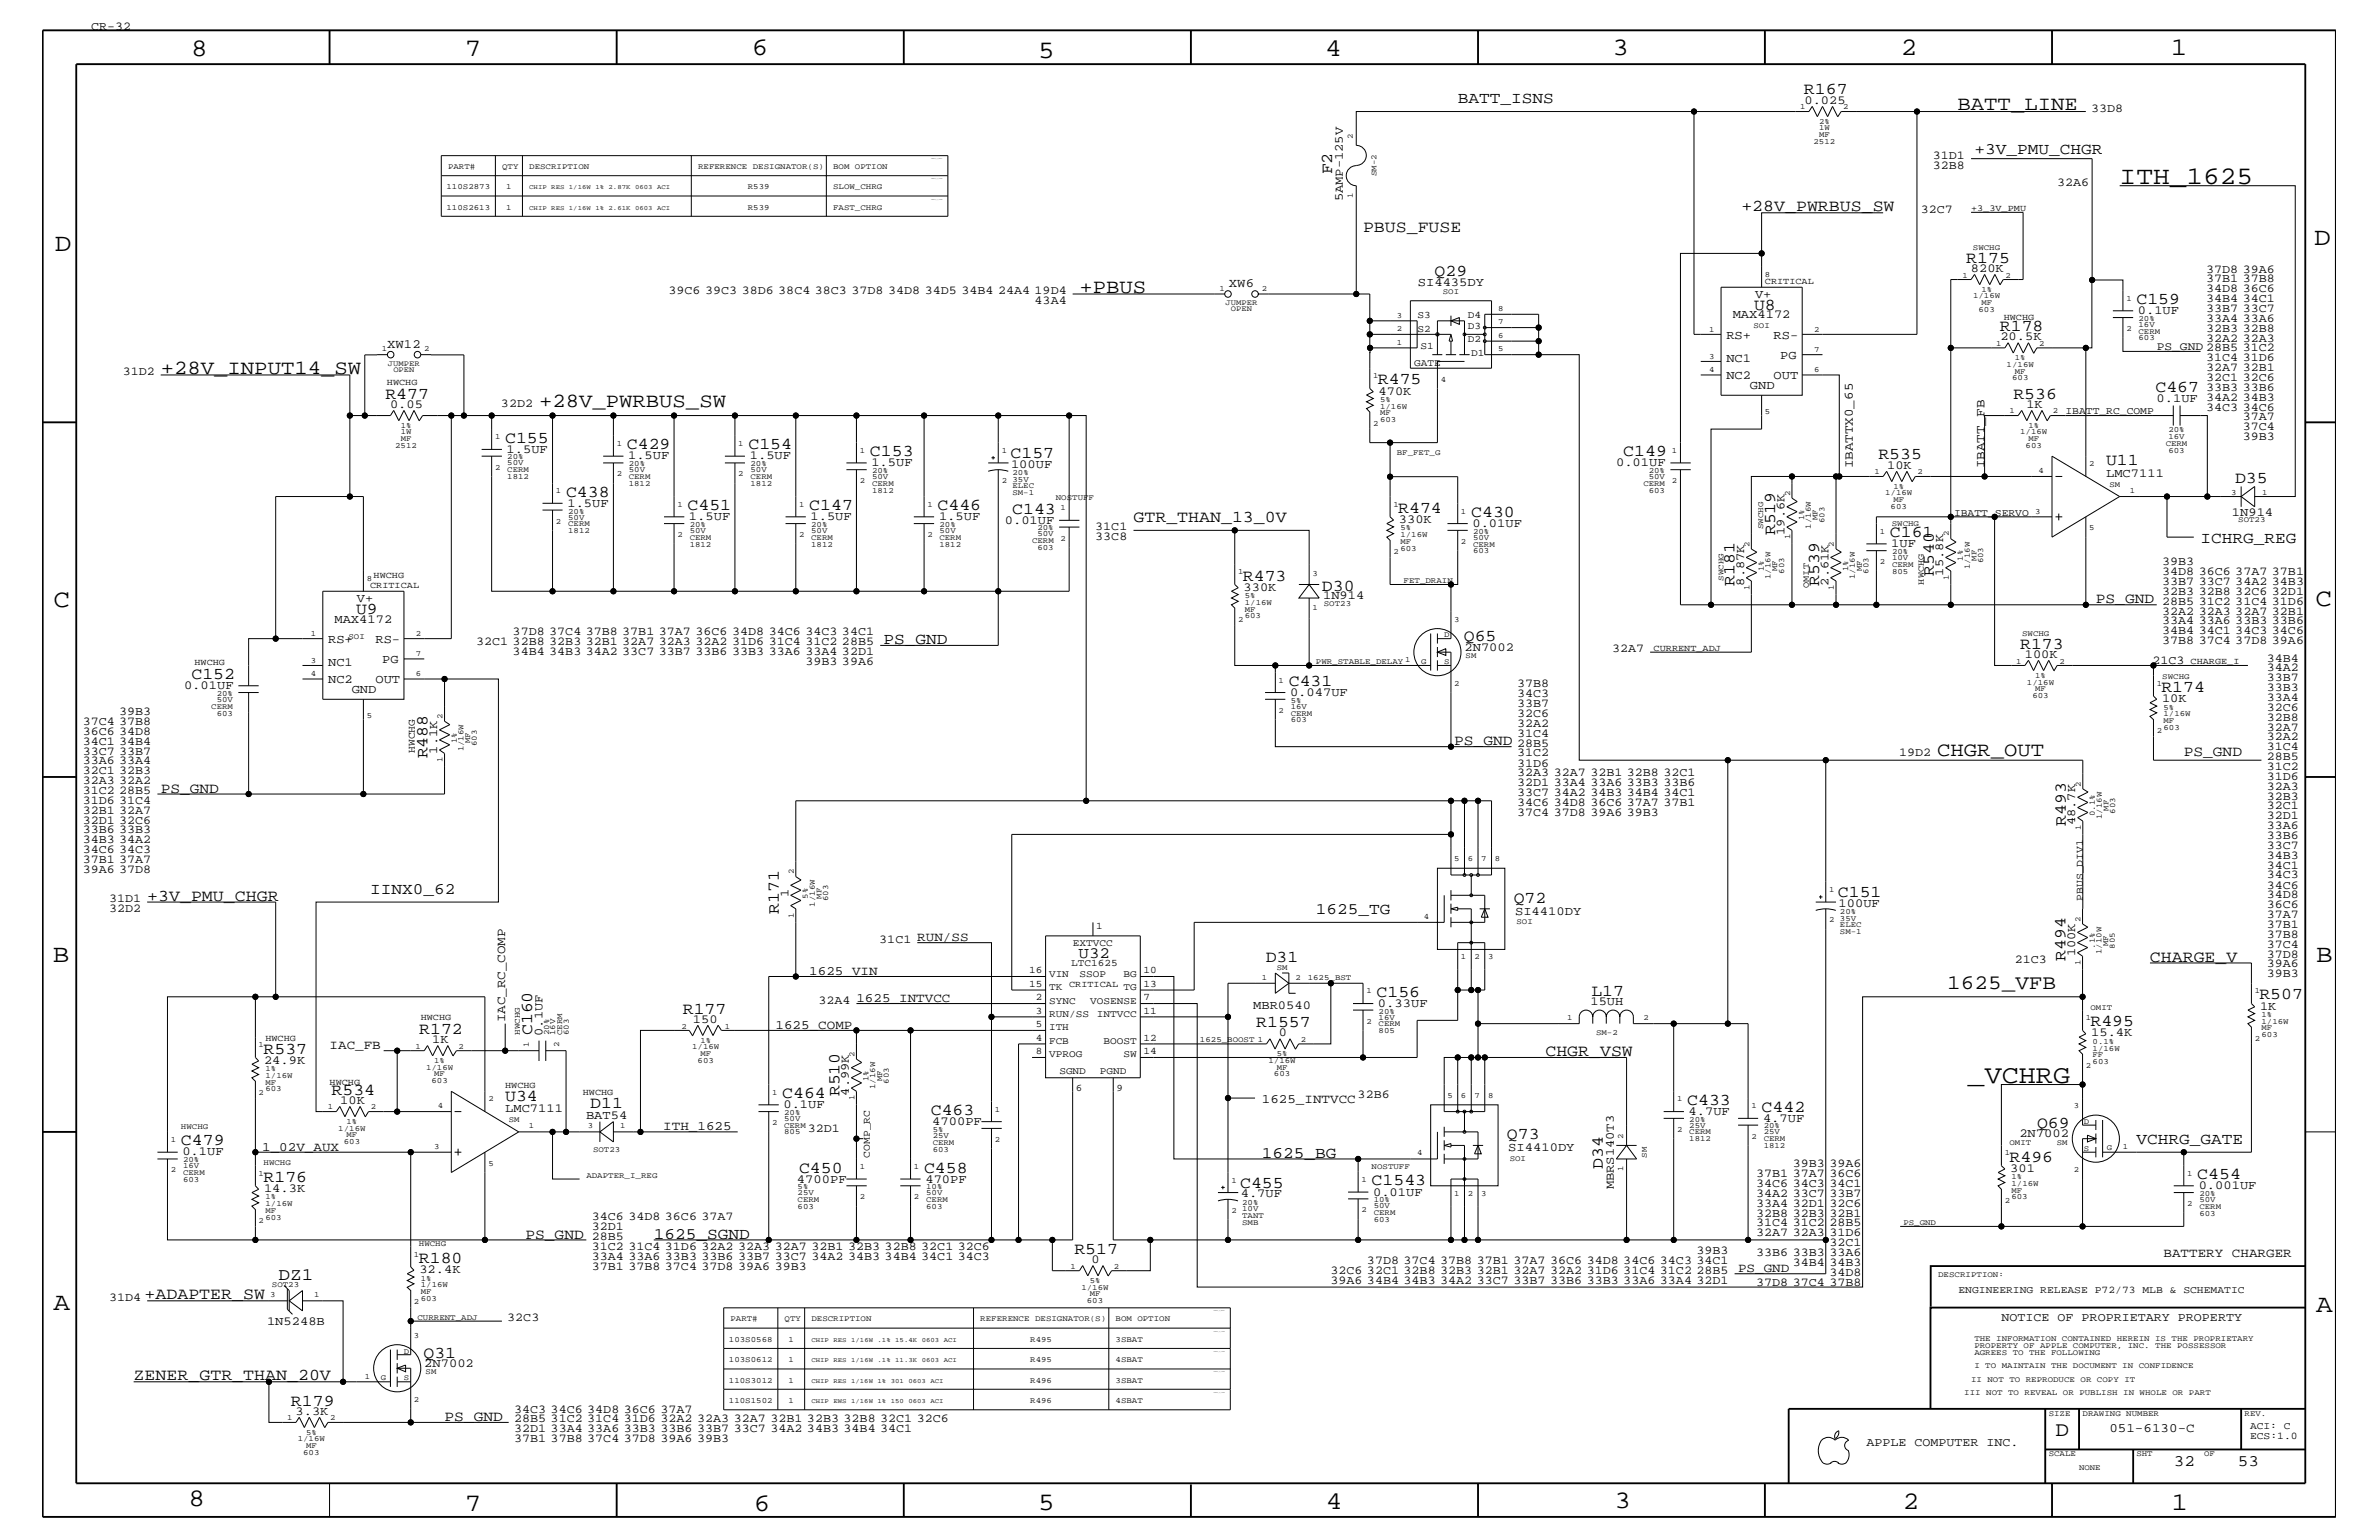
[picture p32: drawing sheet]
<svg xmlns="http://www.w3.org/2000/svg" width="432mm" height="279mm" viewBox="0 0 432 279" stroke-linecap="round" stroke-linejoin="round" font-family="sans-serif">
<defs><g id="words">
<text font-size="4.7" x="357.1" y="196.5">_VCHRG</text>
<g font-size="4.6">
<text x="34.7" y="10.2">8</text>
<text x="84.4" y="10.2">7</text>
<text x="136.4" y="10">6</text>
<text x="188.4" y="10.6">5</text>
<text x="240.5" y="10.2">4</text>
<text x="292.7" y="10">3</text>
<text x="345" y="9.9">2</text>
<text x="394" y="9.9">1</text>
<text x="384.7" y="33.4">ITH_1625</text>
<text x="9.9" y="45.6">D</text>
<text x="420" y="44.5">D</text>
<text x="9.7" y="110.2">C</text>
<text x="420.3" y="110">C</text>
<text x="9.6" y="174.6">B</text>
<text x="420.4" y="174.5">B</text>
<text x="9.7" y="237.7">A</text>
<text x="420.4" y="238.1">A</text>
<text x="34.2" y="273.3">8</text>
<text x="84.4" y="274.1">7</text>
<text x="136.8" y="274.1">6</text>
<text x="188.4" y="273.9">5</text>
<text x="240.7" y="273.8">4</text>
<text x="293" y="273.6">3</text>
<text x="345.4" y="273.8">2</text>
<text x="394.2" y="274">1</text>
</g>
<text font-size="3.8" x="373.1" y="260.5">D</text>
<text font-size="3.7" x="353.4" y="179.4">1625_VFB</text>
<g font-size="3.6">
<text x="355.3" y="20">BATT_LINE</text>
<text x="195.9" y="53.1">+PBUS</text>
<text x="29.2" y="67.8">+28V_INPUT14_SW</text>
<text x="97.8" y="73.9">+28V_PWRBUS_SW</text>
<text x="351.6" y="137.1">CHGR_OUT</text>
</g>
<text font-size="3.2" x="50.6" y="232.2">DZ1</text>
<g font-size="3">
<text x="327.4" y="17.1">R167</text>
<text x="241.8" y="31.6" transform="rotate(-90 241.8 31.6)">F2</text>
<text x="316.1" y="38.4">+28V_PWRBUS_SW</text>
<text x="247.4" y="42">PBUS_FUSE</text>
<text x="356.9" y="47.7">R175</text>
<text x="260.4" y="50.1">Q29</text>
<text x="318.4" y="56.3">U8</text>
<text x="387.8" y="55.2">C159</text>
<text x="363" y="60.1">R178</text>
<text x="250.1" y="69.7">R475</text>
<text x="391.2" y="71.1">C467</text>
<text x="70" y="72.3">R477</text>
<text x="365.4" y="72.3">R536</text>
<text x="91.7" y="80.3">C155</text>
<text x="113.8" y="81.5">C429</text>
<text x="135.8" y="81.5">C154</text>
<text x="157.9" y="82.8">C153</text>
<text x="183.4" y="83.1">C157</text>
<text x="294.6" y="82.8">C149</text>
<text x="340.9" y="83.4">R535</text>
<text x="382.3" y="84.5">U11</text>
<text x="405.7" y="87.7">D35</text>
<text x="102.7" y="90.1">C438</text>
<text x="124.8" y="92.5">C451</text>
<text x="146.9" y="92.5">C147</text>
<text x="170.2" y="92.5">C446</text>
<text x="183.7" y="93.2">C143</text>
<text x="205.7" y="94.8">GTR_THAN_13_0V</text>
<text x="253.8" y="93">R474</text>
<text x="267" y="93.8">C430</text>
<text x="322.2" y="97.1" transform="rotate(-90 322.2 97.1)">R519</text>
<text x="343" y="97.5">C161</text>
<text x="225.6" y="105.3">R473</text>
<text x="239.9" y="107.3">D30</text>
<text x="314.8" y="106.3" transform="rotate(-90 314.8 106.3)">R181</text>
<text x="330.2" y="106.3" transform="rotate(-90 330.2 106.3)">R539</text>
<text x="351" y="104.5" transform="rotate(-90 351 104.5)">R540</text>
<text x="64.6" y="111.4">U9</text>
<text x="265.7" y="116.3">Q65</text>
<text x="366.7" y="117.7">R173</text>
<text x="34.8" y="123.2">C152</text>
<text x="233.9" y="124.4">C431</text>
<text x="392.3" y="125.5">R174</text>
<text x="77.6" y="137.6" transform="rotate(-90 77.6 137.6)">R488</text>
<text x="374.9" y="149.8" transform="rotate(-90 374.9 149.8)">R493</text>
<text x="26.7" y="163.4">+3V_PMU_CHGR</text>
<text x="141.4" y="165.8" transform="rotate(-90 141.4 165.8)">R171</text>
<text x="274.7" y="163.8">Q72</text>
<text x="333.6" y="162.8">C151</text>
<text x="229.7" y="174.6">D31</text>
<text x="374.9" y="174.3" transform="rotate(-90 374.9 174.3)">R494</text>
<text x="390.2" y="174.5">CHARGE_V</text>
<text x="123.9" y="183.9">R177</text>
<text x="249.9" y="180.8">C156</text>
<text x="288.8" y="180.7">L17</text>
<text x="410.1" y="181.3">R507</text>
<text x="47.8" y="191.1">R537</text>
<text x="76.1" y="187.6">R172</text>
<text x="96.6" y="187.8" transform="rotate(-90 96.6 187.8)">C160</text>
<text x="228" y="186.4">R1557</text>
<text x="280.5" y="191.6">CHGR_VSW</text>
<text x="379.4" y="186.2">R495</text>
<text x="60.2" y="198.6">R534</text>
<text x="91.7" y="199.7">U34</text>
<text x="107.1" y="201">D11</text>
<text x="142" y="199.2">C464</text>
<text x="152.4" y="198.9" transform="rotate(-90 152.4 198.9)">R510</text>
<text x="169" y="202.3">C463</text>
<text x="306.2" y="200.4">C433</text>
<text x="319.7" y="201.7">C442</text>
<text x="32.9" y="207.8">C479</text>
<text x="273.5" y="206.7">Q73</text>
<text x="369.7" y="204.6">Q69</text>
<text x="47.8" y="214.4">R176</text>
<text x="145" y="212.7">C450</text>
<text x="167.7" y="212.7">C458</text>
<text x="225.1" y="215.5">C455</text>
<text x="249" y="215.1">C1543</text>
<text x="290.9" y="212" transform="rotate(-90 290.9 212)">D34</text>
<text x="364.7" y="210.7">R496</text>
<text x="398.8" y="213.9">C454</text>
<text x="195" y="227.5">R517</text>
<text x="76" y="229.2">R180</text>
<text x="26.2" y="235.6">+ADAPTER_SW</text>
<text x="24.3" y="250.4">ZENER_GTR_THAN_20V</text>
<text x="76.9" y="246.3">Q31</text>
<text x="52.8" y="255">R179</text>
</g>
<g font-size="2.9">
<text x="264.6" y="18.8">BATT_ISNS</text>
<text x="358.4" y="27.9">+3V_PMU_CHGR</text>
<text x="399.4" y="98.4">ICHRG_REG</text>
<text x="160.4" y="116.8">PS_GND</text>
<text x="67.2" y="162.2">IINX0_62</text>
<text x="238.8" y="165.9">1625_TG</text>
<text x="195.8" y="173.8">U32</text>
<text x="387.8" y="207.6">VCHRG_GATE</text>
<text x="229" y="210">1625_BG</text>
<text x="118.7" y="224.7">1625_SGND</text>
<text x="394.5" y="266">32</text>
<text x="406.2" y="266">53</text>
</g>
<g font-size="2.7">
<text x="380.4" y="109.5">PS_GND</text>
<text x="263.9" y="135.2">PS_GND</text>
<text x="396.4" y="137.1">PS_GND</text>
<text x="29.2" y="143.8">PS_GND</text>
<text x="95.4" y="224.7">PS_GND</text>
<text x="80.7" y="257.8">PS_GND</text>
</g>
<g font-size="2.3">
<text x="223.1" y="52.1">XW6</text>
<text x="70.3" y="63.1">XW12</text>
<text x="336.3" y="85" transform="rotate(-90 336.3 85)">IBATTX0_65</text>
<text x="360.2" y="85" transform="rotate(-90 360.2 85)">IBATT_FB</text>
<text x="146.9" y="176.9">1625_VIN</text>
<text x="91.7" y="185.5" transform="rotate(-90 91.7 185.5)">IAC_RC_COMP</text>
<text x="59.8" y="190.4">IAC_FB</text>
<text x="140.8" y="186.7">1625_COMP</text>
<text x="229" y="200.2">1625_INTVCC</text>
<text x="47.6" y="208.8">1_02V_AUX</text>
<text x="120.4" y="205">ITH_1625</text>
<text x="315.5" y="230.8">PS_GND</text>
<text x="392.7" y="228">BATTERY CHARGER</text>
<text x="382.9" y="259.9">051-6130-C</text>
</g>
<g font-size="2.2">
<text x="16.6" y="5.5">CR-32</text>
<text x="327.5" y="18.9">0.025</text>
<text x="379.6" y="20.2">33D8</text>
<text x="350.8" y="28.8">31D1</text>
<text x="350.8" y="30.6">32B8</text>
<text x="373.4" y="33.7">32A6</text>
<text x="243.8" y="36.6" transform="rotate(-90 243.8 36.6)">5AMP-125V</text>
<text x="348.7" y="38.6">32C7</text>
<text x="121.3" y="53.3">39C6 39C3 38D6 38C4 38C3 37D8 34D8 34D5 34B4 24A4 19D4</text>
<text x="257.3" y="51.9">SI4435DY</text>
<text x="357.7" y="49.4">820K</text>
<text x="400.4" y="53">34D8 36C6</text>
<text x="400.4" y="51.2">37B1 37B8</text>
<text x="400.4" y="49.4">37D8 39A6</text>
<text x="187.8" y="55.1">43A4</text>
<text x="314.5" y="57.7">MAX4172</text>
<text x="318.6" y="54.1">V+</text>
<text x="388" y="57">0.1UF</text>
<text x="400.4" y="58.4">33A4 33A6</text>
<text x="400.4" y="56.6">33B7 33C7</text>
<text x="400.4" y="54.8">34B4 34C1</text>
<text x="313.4" y="61.4">RS+</text>
<text x="313.4" y="65.7">NC1</text>
<text x="321.9" y="61.4">RS-</text>
<text x="323.1" y="65.1">PG</text>
<text x="363.1" y="61.8">20.5K</text>
<text x="400.4" y="65.5">31C4 31D6</text>
<text x="400.4" y="62">32A2 32A3</text>
<text x="400.4" y="60.2">32B3 32B8</text>
<text x="22.3" y="68">31D2</text>
<text x="250.2" y="71.6">470K</text>
<text x="313.4" y="68.8">NC2</text>
<text x="317.6" y="70.7">GND</text>
<text x="321.9" y="68.8">OUT</text>
<text x="400.4" y="67.3">32A7 32B1</text>
<text x="400.4" y="69.1">32C1 32C6</text>
<text x="400.4" y="70.9">33B3 33B6</text>
<text x="70.8" y="74">0.05</text>
<text x="90.9" y="73.9">32D2</text>
<text x="367.8" y="74">1K</text>
<text x="391.4" y="72.9">0.1UF 34A2 34B3</text>
<text x="400.4" y="74.5">34C3 34C6</text>
<text x="407.1" y="76.3">37A7</text>
<text x="91.9" y="82.1">1.5UF</text>
<text x="114" y="83.4">1.5UF</text>
<text x="136.1" y="83.4">1.5UF</text>
<text x="407.1" y="78.1">37C4</text>
<text x="407.1" y="79.8">39B3</text>
<text x="158.2" y="84.6">1.5UF</text>
<text x="183.5" y="84.8">100UF</text>
<text x="293.3" y="84.6">0.01UF</text>
<text x="342.5" y="85.1">10K</text>
<text x="382.3" y="86.6">LMC7111</text>
<text x="103" y="91.9">1.5UF</text>
<text x="125.1" y="94.4">1.5UF</text>
<text x="147.1" y="94.4">1.5UF</text>
<text x="170.4" y="94.4">1.5UF</text>
<text x="182.4" y="95">0.01UF</text>
<text x="253.9" y="94.9">330K</text>
<text x="267.3" y="95.6">0.01UF</text>
<text x="405.1" y="93.6">1N914</text>
<text x="198.8" y="96.2">31C1</text>
<text x="198.8" y="98">33C8</text>
<text x="323.9" y="97" transform="rotate(-90 323.9 97)">19.6K</text>
<text x="343.3" y="99.3">1UF</text>
<text x="225.7" y="107.1">330K</text>
<text x="316.6" y="106.2" transform="rotate(-90 316.6 106.2)">8.87K</text>
<text x="331.9" y="106.2" transform="rotate(-90 331.9 106.2)">2.61K</text>
<text x="352.7" y="104.4" transform="rotate(-90 352.7 104.4)">15.8K</text>
<text x="392.4" y="108">32B3 32B8 32C6 32D1</text>
<text x="392.4" y="106.1">33B7 33C7 34A2 34B3</text>
<text x="392.4" y="104.4">34D8 36C6 37A7 37B1</text>
<text x="392.4" y="102.6">39B3</text>
<text x="60.7" y="112.9">MAX4172</text>
<text x="64.8" y="109.3">V+</text>
<text x="240.2" y="108.8">1N914</text>
<text x="392.4" y="109.7">28B5 31C2 31C4 31D6</text>
<text x="392.4" y="111.5">32A2 32A3 32A7 32B1</text>
<text x="392.4" y="113.3">33A4 33A6 33B3 33B6</text>
<text x="59.6" y="116.6">RS+</text>
<text x="68.2" y="116.6">RS-</text>
<text x="86.4" y="117.1">32C1 32B8 32B3 32B1 32A7 32A3 32A2 31D6 31C4 31C2 28B5</text>
<text x="93" y="115.3">37D8 37C4 37B8 37B1 37A7 36C6 34D8 34C6 34C3 34C1</text>
<text x="93" y="118.9">34B4 34B3 34A2 33C7 33B7 33B6 33B3 33A6 33A4 32D1</text>
<text x="265.8" y="118.1">2N7002</text>
<text x="292.6" y="118.3">32A7</text>
<text x="367.5" y="119.4">100K</text>
<text x="392.4" y="115.1">34B4 34C1 34C3 34C6</text>
<text x="392.4" y="116.9">37B8 37C4 37D8 39A6</text>
<text x="33.4" y="125.1">0.01UF</text>
<text x="59.6" y="124">NC2</text>
<text x="59.6" y="120.9">NC1</text>
<text x="63.8" y="125.8">GND</text>
<text x="68.2" y="124">OUT</text>
<text x="69.4" y="120.3">PG</text>
<text x="146.2" y="120.7">39B3 39A6</text>
<text x="275.4" y="124.7">37B8</text>
<text x="390.7" y="120.5">21C3</text>
<text x="411.4" y="125.4">33B3</text>
<text x="411.4" y="123.6">33B7</text>
<text x="411.4" y="121.8">34A2</text>
<text x="411.4" y="120">34B4</text>
<text x="15" y="131.5">37C4 37B8</text>
<text x="21.6" y="129.7">39B3</text>
<text x="234.1" y="126.3">0.047UF</text>
<text x="275.4" y="131.9">32A2</text>
<text x="275.4" y="130.1">32C6</text>
<text x="275.4" y="128.3">33B7</text>
<text x="275.4" y="126.5">34C3</text>
<text x="392.4" y="127.4">10K</text>
<text x="411.4" y="130.8">32B8</text>
<text x="411.4" y="129">32C6</text>
<text x="411.4" y="127.2">33A4</text>
<text x="15" y="136.9">33C7 33B7</text>
<text x="15" y="135.1">34C1 34B4</text>
<text x="15" y="133.3">36C6 34D8</text>
<text x="79.3" y="136.7" transform="rotate(-90 79.3 136.7)">1.1K</text>
<text x="275.4" y="135.5">28B5</text>
<text x="275.4" y="137.2">31C2</text>
<text x="275.4" y="133.7">31C4</text>
<text x="344.7" y="137.1">19D2</text>
<text x="411.4" y="137.9">28B5</text>
<text x="411.4" y="136.1">31C4</text>
<text x="411.4" y="134.3">32A2</text>
<text x="411.4" y="132.5">32A7</text>
<text x="15" y="142.2">32A3 32A2</text>
<text x="15" y="140.5">32C1 32B3</text>
<text x="15" y="138.7">33A6 33A4</text>
<text x="275.4" y="139.1">31D6</text>
<text x="275.4" y="140.8">32A3 32A7 32B1 32B8 32C1</text>
<text x="275.4" y="142.6">32D1 33A4 33A6 33B3 33B6</text>
<text x="411.4" y="139.7">31C2</text>
<text x="411.4" y="141.5">31D6</text>
<text x="411.4" y="143.3">32A3</text>
<text x="15" y="144.1">31C2 28B5</text>
<text x="15" y="145.8">31D6 31C4</text>
<text x="15" y="147.6">32B1 32A7</text>
<text x="15" y="149.4">32D1 32C6</text>
<text x="275.4" y="144.4">33C7 34A2 34B3 34B4 34C1</text>
<text x="275.4" y="146.2">34C6 34D8 36C6 37A7 37B1</text>
<text x="275.4" y="148">37C4 37D8 39A6 39B3</text>
<text x="376.7" y="149.8" transform="rotate(-90 376.7 149.8)">48.7K</text>
<text x="411.4" y="145.1">32B3</text>
<text x="411.4" y="146.9">32C1</text>
<text x="411.4" y="148.7">32D1</text>
<text x="15" y="151.2">33B6 33B3</text>
<text x="15" y="153">34B3 34A2</text>
<text x="15" y="154.8">34C6 34C3</text>
<text x="411.4" y="150.5">33A6</text>
<text x="411.4" y="152.2">33B6</text>
<text x="411.4" y="154">33C7</text>
<text x="411.4" y="155.8">34B3</text>
<text x="15" y="156.6">37B1 37A7</text>
<text x="15" y="158.4">39A6 37D8</text>
<text x="411.4" y="157.6">34C1</text>
<text x="411.4" y="159.4">34C3</text>
<text x="411.4" y="161.2">34C6</text>
<text x="19.8" y="163.7">31D1</text>
<text x="19.8" y="165.4">32D2</text>
<text x="143.1" y="162.7" transform="rotate(-90 143.1 162.7)">1</text>
<text x="275" y="165.9">SI4410DY</text>
<text x="333.7" y="164.5">100UF</text>
<text x="411.4" y="163">34D8</text>
<text x="411.4" y="164.8">36C6</text>
<text x="411.4" y="166.5">37A7</text>
<text x="159.6" y="171">31C1 RUN/SS</text>
<text x="376.6" y="173.5" transform="rotate(-90 376.6 173.5)">100K</text>
<text x="411.4" y="168.4">37B1</text>
<text x="411.4" y="170.1">37B8</text>
<text x="411.4" y="171.9">37C4</text>
<text x="411.4" y="173.7">37D8</text>
<text x="365.7" y="174.7">21C3</text>
<text x="411.4" y="175.5">39A6</text>
<text x="411.4" y="177.3">39B3</text>
<text x="125.8" y="185.6">150</text>
<text x="148.5" y="182.1">32A4 1625_INTVCC</text>
<text x="227.5" y="183.1">MBR0540</text>
<text x="250.1" y="182.7">0.33UF</text>
<text x="288.7" y="182.4">15UH</text>
<text x="410.2" y="183.2">1K</text>
<text x="78.4" y="189.3">1K</text>
<text x="98.5" y="188" transform="rotate(-90 98.5 188)">0.1UF</text>
<text x="232.1" y="188">0</text>
<text x="379.6" y="188">15.4K</text>
<text x="47.9" y="193">24.9K</text>
<text x="61.8" y="200.3">10K</text>
<text x="91.7" y="201.8">LMC7111</text>
<text x="106.4" y="203">BAT54</text>
<text x="142.2" y="201">0.1UF</text>
<text x="154.1" y="198.8" transform="rotate(-90 154.1 198.8)">4.99K</text>
<text x="246.4" y="199.2">32B6</text>
<text x="306.5" y="202.3">4.7UF</text>
<text x="320" y="203.5">4.7UF</text>
<text x="33.1" y="209.6">0.1UF</text>
<text x="146.6" y="205.4">32D1</text>
<text x="169.2" y="204.1">4700PF</text>
<text x="273.8" y="208.9">SI4410DY</text>
<text x="366.5" y="206.3">2N7002</text>
<text x="144.7" y="214.5">4700PF</text>
<text x="168" y="214.5">470PF</text>
<text x="292.9" y="215.8" transform="rotate(-90 292.9 215.8)">MBRS140T3</text>
<text x="318.8" y="215.3">34C6 34C3</text>
<text x="318.8" y="213.6">37B1 37A7</text>
<text x="325.4" y="211.8">39B3</text>
<text x="332.1" y="215.3">34C1</text>
<text x="332.1" y="213.6">36C6</text>
<text x="332.1" y="211.8">39A6</text>
<text x="364.9" y="212.6">301</text>
<text x="399.1" y="215.8">0.001UF</text>
<text x="47.9" y="216.3">14.3K</text>
<text x="107.4" y="221.4">34C6 34D8 36C6 37A7</text>
<text x="225.2" y="217.3">4.7UF</text>
<text x="249.2" y="216.9">0.01UF</text>
<text x="318.8" y="220.7">32B8 32B3</text>
<text x="318.8" y="218.9">33A4 32D1</text>
<text x="318.8" y="217.1">34A2 33C7</text>
<text x="332.1" y="220.7">32B1</text>
<text x="332.1" y="218.9">32C6</text>
<text x="332.1" y="217.1">33B7</text>
<text x="107.4" y="225">28B5</text>
<text x="107.4" y="226.7">31C2 31C4 31D6 32A2 32A3 32A7 32B1 32B3 32B8 32C1 32C6</text>
<text x="107.4" y="223.2">32D1</text>
<text x="307.9" y="227.5">39B3</text>
<text x="318.8" y="222.5">31C4 31C2</text>
<text x="318.8" y="224.3">32A7 32A3</text>
<text x="318.8" y="227.9">33B6 33B3</text>
<text x="332.1" y="222.5">28B5</text>
<text x="332.1" y="224.3">31D6</text>
<text x="332.1" y="226.1">32C1</text>
<text x="332.1" y="227.9">33A6</text>
<text x="76.1" y="231">32.4K</text>
<text x="107.4" y="228.6">33A4 33A6 33B3 33B6 33B7 33C7 34A2 34B3 34B4 34C1 34C3</text>
<text x="107.4" y="230.3">37B1 37B8 37C4 37D8 39A6 39B3</text>
<text x="198.1" y="229.2">0</text>
<text x="241.5" y="231.1">32C6 32C1 32B8 32B3 32B1 32A7 32A2 31D6 31C4 31C2 28B5</text>
<text x="241.5" y="232.9">39A6 34B4 34B3 34A2 33C7 33B7 33B6 33B3 33A6 33A4 32D1</text>
<text x="248.1" y="229.3">37D8 37C4 37B8 37B1 37A7 36C6 34D8 34C6 34C3 34C1</text>
<text x="318.8" y="233.3">37D8 37C4 37B8</text>
<text x="325.4" y="229.7">34B4</text>
<text x="332.1" y="229.7">34B3</text>
<text x="332.1" y="231.5">34D8</text>
<text x="19.8" y="236">31D4</text>
<text x="92.1" y="239.7">32C3</text>
<text x="363.3" y="239.7">NOTICE OF PROPRIETARY PROPERTY</text>
<text x="48.5" y="240.5">1N5248B</text>
<text x="77" y="248">2N7002</text>
<text x="53.7" y="256.7">3.3K</text>
<text x="93.3" y="256.3">34C3 34C6 34D8 36C6 37A7</text>
<text x="93.3" y="258.1">28B5 31C2 31C4 31D6 32A2 32A3 32A7 32B1 32B3 32B8 32C1 32C6</text>
<text x="93.3" y="259.8">32D1 33A4 33A6 33B3 33B6 33B7 33C7 34A2 34B3 34B4 34C1</text>
<text x="93.3" y="261.7">37B1 37B8 37C4 37D8 39A6 39B3</text>
<text x="338.8" y="262.3">APPLE COMPUTER INC.</text>
</g>
<text font-size="2.1" x="391.5" y="63.5">PS_GND 28B5 31C2</text>
<g font-size="1.9">
<text x="374.9" y="75.1">IBATT_RC_COMP</text>
<text x="354.7" y="93.6">IBATT_SERVO</text>
<text x="75.3" y="136.6" transform="rotate(-90 75.3 136.6)">HWCHG</text>
<text x="378" y="163.4" transform="rotate(-90 378 163.4)">PBUS_DIV1</text>
<text x="157.9" y="210" transform="rotate(-90 157.9 210)">COMP_RC</text>
<text x="355.5" y="234.6">ENGINEERING RELEASE P72/73 MLB &amp; SCHEMATIC</text>
<text x="408.4" y="261.1">ECS:1.0</text>
<text x="408.4" y="259.2">ACI: C</text>
</g>
<g font-size="1.8">
<text x="257.3" y="57.7">S3</text>
<text x="266.4" y="57.7">D4</text>
<text x="266.4" y="59.6">D3</text>
<text x="257.3" y="60.2">S2</text>
<text x="257.9" y="63.3">S1</text>
<text x="266.4" y="62.1">D2</text>
<text x="267" y="64.5">D1</text>
<text x="256.7" y="66.3">GATE</text>
<text x="194.7" y="171.6">EXTVCC</text>
<text x="199" y="168.6">1</text>
<text x="186.8" y="176.5">16</text>
<text x="186.8" y="179">15</text>
<text x="190.4" y="177.2">VIN</text>
<text x="190.4" y="179.6">TK</text>
<text x="194.4" y="175.3">LTC1625</text>
<text x="196" y="177.2">SSOP</text>
<text x="203.9" y="177.2">BG</text>
<text x="203.9" y="179.6">TG</text>
<text x="207.6" y="179">13</text>
<text x="207.6" y="176.5">10</text>
<text x="188" y="181.4">2</text>
<text x="188" y="183.9">3</text>
<text x="190.4" y="184.5">RUN/SS</text>
<text x="190.4" y="182.1">SYNC</text>
<text x="197.9" y="182.1">VOSENSE</text>
<text x="199.1" y="184.5">INTVCC</text>
<text x="207.6" y="181.4">7</text>
<text x="207.6" y="183.9">11</text>
<text x="188" y="191.3">8</text>
<text x="188" y="186.4">5</text>
<text x="188" y="188.8">4</text>
<text x="190.4" y="189.4">FCB</text>
<text x="190.4" y="186.9">ITH</text>
<text x="190.4" y="191.9">VPROG</text>
<text x="200.3" y="189.4">BOOST</text>
<text x="203.9" y="191.9">SW</text>
<text x="207.6" y="191.3">14</text>
<text x="207.6" y="188.8">12</text>
<text x="192.3" y="194.9">SGND</text>
<text x="195.3" y="198">6</text>
<text x="199.6" y="194.9">PGND</text>
<text x="202.6" y="198">9</text>
</g>
<g font-size="1.7">
<text x="357.8" y="38.3">+3_3V_PMU</text>
<text x="320.3" y="51.5">CRITICAL</text>
<text x="363.7" y="58.1">HWCHG</text>
<text x="70.2" y="69.9">HWCHG</text>
<text x="67.2" y="106.6">CRITICAL</text>
<text x="67.8" y="104.8">HWCHG</text>
<text x="328.3" y="106.6" transform="rotate(-90 328.3 106.6)">OMIT</text>
<text x="349.2" y="106" transform="rotate(-90 349.2 106)">HWCHG</text>
<text x="300.1" y="118.1">CURRENT_ADJ</text>
<text x="35.3" y="120.7">HWCHG</text>
<text x="397.6" y="120.5">CHARGE_I</text>
<text x="194.1" y="179">CRITICAL</text>
<text x="76.4" y="185.1">HWCHG</text>
<text x="48.2" y="188.8">HWCHG</text>
<text x="59.8" y="196.8">HWCHG</text>
<text x="91.7" y="197.4">HWCHG</text>
<text x="105.8" y="198.6">HWCHG</text>
</g>
<g font-size="1.5">
<text x="326.7" y="19.9">1</text>
<text x="330.2" y="23.7">1W</text>
<text x="330.2" y="22.4">2%</text>
<text x="334.6" y="19.9">2</text>
<text x="245.6" y="25.1" transform="rotate(-90 245.6 25.1)">2</text>
<text x="329.2" y="26.1">2512</text>
<text x="330.2" y="24.9">MF</text>
<text x="81" y="34.3">110S2873</text>
<text x="81.3" y="30.6">PART#</text>
<text x="91.1" y="30.6">QTY</text>
<text x="91.9" y="34.3">1</text>
<text x="96.1" y="30.6">DESCRIPTION</text>
<text x="126.7" y="30.6">REFERENCE DESIGNATOR(S)</text>
<text x="135.7" y="34.3">R539</text>
<text x="151.2" y="34.3">SLOW_CHRG</text>
<text x="151.2" y="30.6">BOM OPTION</text>
<text x="245.6" y="35.9" transform="rotate(-90 245.6 35.9)">1</text>
<text x="249.9" y="32" transform="rotate(-90 249.9 32)">SM-2</text>
<text x="81" y="38">110S2613</text>
<text x="91.9" y="38">1</text>
<text x="135.7" y="38">R539</text>
<text x="151.2" y="38">FAST_CHRG</text>
<text x="358.1" y="45.4">SWCHG</text>
<text x="221.3" y="52.7">1</text>
<text x="229" y="52.7">2</text>
<text x="261.9" y="53.3">SOI</text>
<text x="320.3" y="50.2">8</text>
<text x="356.2" y="50.4">1</text>
<text x="359.6" y="52.9">1%</text>
<text x="364" y="50.4">2</text>
<text x="253.5" y="57.6">3</text>
<text x="271.9" y="56.4">8</text>
<text x="271.9" y="58.8">7</text>
<text x="318.3" y="59.4">SOI</text>
<text x="358.1" y="54.1">1/16W</text>
<text x="359.1" y="56.6">603</text>
<text x="359.6" y="55.4">MF</text>
<text x="386" y="54.6">1</text>
<text x="388.2" y="59.4">16V</text>
<text x="388.2" y="58.2">20%</text>
<text x="69.3" y="63.8">1</text>
<text x="77" y="63.8">2</text>
<text x="253.5" y="60.1">2</text>
<text x="253.5" y="62.5">1</text>
<text x="271.9" y="61.3">6</text>
<text x="271.9" y="63.8">5</text>
<text x="310.2" y="60.2">1</text>
<text x="310.2" y="65.1">3</text>
<text x="329.3" y="60.2">2</text>
<text x="329.3" y="63.9">7</text>
<text x="362.3" y="62.8">1</text>
<text x="365.7" y="65.3">1%</text>
<text x="370.1" y="62.8">2</text>
<text x="386" y="60.1">2</text>
<text x="388.2" y="61.8">603</text>
<text x="388.2" y="60.6">CERM</text>
<text x="249.3" y="68.6">1</text>
<text x="261.5" y="69.3">4</text>
<text x="310.2" y="67.6">4</text>
<text x="329.3" y="67.6">6</text>
<text x="364.2" y="66.5">1/16W</text>
<text x="365.2" y="69">603</text>
<text x="365.7" y="67.8">MF</text>
<text x="72.7" y="77.6">1%</text>
<text x="249.3" y="77.2">2</text>
<text x="250.5" y="76.6">603</text>
<text x="250.5" y="75.4">MF</text>
<text x="250.5" y="74.1">1/16W</text>
<text x="250.5" y="72.9">5%</text>
<text x="320.3" y="75.1">5</text>
<text x="364.7" y="75">1</text>
<text x="368.2" y="77.6">1%</text>
<text x="372.6" y="75">2</text>
<text x="71.7" y="81.3">2512</text>
<text x="72.7" y="80.1">MF</text>
<text x="72.7" y="78.8">1W</text>
<text x="89.9" y="79.7">1</text>
<text x="92.1" y="83.4">20%</text>
<text x="111.9" y="80.9">1</text>
<text x="134" y="80.9">1</text>
<text x="156.1" y="82.1">1</text>
<text x="181.8" y="82.1">1</text>
<text x="253.5" y="82.5">BF_FET_G</text>
<text x="303.4" y="82.1">1</text>
<text x="366.7" y="78.8">1/16W</text>
<text x="367.7" y="81.3">603</text>
<text x="368.2" y="80.1">MF</text>
<text x="393.1" y="80.9">CERM</text>
<text x="393.6" y="82.1">603</text>
<text x="393.6" y="79.7">16V</text>
<text x="393.6" y="78.4">20%</text>
<text x="89.9" y="85.2">2</text>
<text x="92.1" y="86.9">1812</text>
<text x="92.1" y="85.7">CERM</text>
<text x="92.1" y="84.5">50V</text>
<text x="100.9" y="89.5">1</text>
<text x="111.9" y="86.4">2</text>
<text x="114.1" y="88.1">1812</text>
<text x="114.1" y="86.9">CERM</text>
<text x="114.1" y="85.7">50V</text>
<text x="114.1" y="84.6">20%</text>
<text x="134" y="86.4">2</text>
<text x="136.2" y="88.1">1812</text>
<text x="136.2" y="86.9">CERM</text>
<text x="136.2" y="85.7">50V</text>
<text x="136.2" y="84.6">20%</text>
<text x="156.1" y="87.7">2</text>
<text x="158.3" y="89.4">1812</text>
<text x="158.3" y="88.1">CERM</text>
<text x="158.3" y="86.9">50V</text>
<text x="158.3" y="85.8">20%</text>
<text x="181.8" y="87.7">2</text>
<text x="183.8" y="89.7">SM-1</text>
<text x="183.8" y="88.5">ELEC</text>
<text x="183.8" y="87.4">35V</text>
<text x="183.8" y="86.2">20%</text>
<text x="298.3" y="88.1">CERM</text>
<text x="299.3" y="89.4">603</text>
<text x="299.3" y="86.9">50V</text>
<text x="299.3" y="85.8">20%</text>
<text x="303.4" y="87.7">2</text>
<text x="340.2" y="86.1">1</text>
<text x="342.2" y="89.9">1/16W</text>
<text x="343.7" y="88.6">1%</text>
<text x="348.1" y="86.1">2</text>
<text x="370" y="85.8">4</text>
<text x="379.2" y="84.6">2</text>
<text x="382.9" y="88.3">SM</text>
<text x="386.5" y="89.5">1</text>
<text x="405" y="89.9">3</text>
<text x="410.6" y="89.9">1</text>
<text x="100.9" y="95">2</text>
<text x="103.1" y="95.5">CERM</text>
<text x="103.1" y="94.3">50V</text>
<text x="103.1" y="93.2">20%</text>
<text x="123" y="91.9">1</text>
<text x="125.2" y="95.6">20%</text>
<text x="145" y="91.9">1</text>
<text x="147.2" y="95.6">20%</text>
<text x="168.3" y="91.9">1</text>
<text x="170.5" y="95.6">20%</text>
<text x="191.6" y="90.7">NOSTUFF</text>
<text x="192.5" y="92.5">1</text>
<text x="252.9" y="91.9">1</text>
<text x="265.2" y="93.2">1</text>
<text x="320" y="96" transform="rotate(-90 320 96)">SWCHG</text>
<text x="324.9" y="90" transform="rotate(-90 324.9 90)">2</text>
<text x="327.4" y="94.4" transform="rotate(-90 327.4 94.4)">1%</text>
<text x="328.7" y="95.9" transform="rotate(-90 328.7 95.9)">1/16W</text>
<text x="329.9" y="94.4" transform="rotate(-90 329.9 94.4)">MF</text>
<text x="331.1" y="94.9" transform="rotate(-90 331.1 94.9)">603</text>
<text x="343.2" y="92.3">603</text>
<text x="343.4" y="95.4">SWCHG</text>
<text x="343.7" y="91.1">MF</text>
<text x="369.4" y="93.2">3</text>
<text x="406.3" y="94.8">SOT23</text>
<text x="103.1" y="96.7">1812</text>
<text x="123" y="97.5">2</text>
<text x="125.2" y="99.2">1812</text>
<text x="125.2" y="98">CERM</text>
<text x="125.2" y="96.7">50V</text>
<text x="145" y="97.5">2</text>
<text x="147.2" y="99.2">1812</text>
<text x="147.2" y="98">CERM</text>
<text x="147.2" y="96.7">50V</text>
<text x="168.3" y="97.5">2</text>
<text x="170.5" y="99.2">1812</text>
<text x="170.5" y="98">CERM</text>
<text x="170.5" y="96.7">50V</text>
<text x="187.3" y="98.6">CERM</text>
<text x="188.3" y="99.8">603</text>
<text x="188.3" y="97.3">50V</text>
<text x="188.3" y="96.2">20%</text>
<text x="192.5" y="98.1">2</text>
<text x="252.9" y="100.5">2</text>
<text x="254.2" y="99.9">603</text>
<text x="254.2" y="98.7">MF</text>
<text x="254.2" y="97.5">1/16W</text>
<text x="254.2" y="96.2">5%</text>
<text x="265.2" y="98.7">2</text>
<text x="267.4" y="100.4">603</text>
<text x="267.4" y="99.2">CERM</text>
<text x="267.4" y="98">50V</text>
<text x="267.4" y="96.9">20%</text>
<text x="317.5" y="99.2" transform="rotate(-90 317.5 99.2)">2</text>
<text x="324.9" y="97.8" transform="rotate(-90 324.9 97.8)">1</text>
<text x="332.9" y="99.2" transform="rotate(-90 332.9 99.2)">2</text>
<text x="341.2" y="96.9">1</text>
<text x="343.4" y="101.6">10V</text>
<text x="343.4" y="100.5">20%</text>
<text x="353.7" y="97.3" transform="rotate(-90 353.7 97.3)">2</text>
<text x="356.3" y="101.7" transform="rotate(-90 356.3 101.7)">1%</text>
<text x="358.7" y="101.7" transform="rotate(-90 358.7 101.7)">MF</text>
<text x="379.2" y="96.2">5</text>
<text x="66.6" y="105.4">8</text>
<text x="224.7" y="104.2">1</text>
<text x="238.2" y="104.6">3</text>
<text x="254.8" y="105.8">FET_DRAIN</text>
<text x="312.8" y="105.4" transform="rotate(-90 312.8 105.4)">SWCHG</text>
<text x="317.5" y="107" transform="rotate(-90 317.5 107)">1</text>
<text x="320.1" y="103.6" transform="rotate(-90 320.1 103.6)">1%</text>
<text x="321.4" y="105.1" transform="rotate(-90 321.4 105.1)">1/16W</text>
<text x="322.6" y="103.6" transform="rotate(-90 322.6 103.6)">MF</text>
<text x="323.8" y="104.1" transform="rotate(-90 323.8 104.1)">603</text>
<text x="332.9" y="107" transform="rotate(-90 332.9 107)">1</text>
<text x="335.4" y="103.6" transform="rotate(-90 335.4 103.6)">1%</text>
<text x="336.7" y="105.1" transform="rotate(-90 336.7 105.1)">1/16W</text>
<text x="337.9" y="103.6" transform="rotate(-90 337.9 103.6)">MF</text>
<text x="339.1" y="104.1" transform="rotate(-90 339.1 104.1)">603</text>
<text x="341.2" y="102.4">2</text>
<text x="343.4" y="104.1">805</text>
<text x="343.4" y="102.9">CERM</text>
<text x="353.7" y="105.2" transform="rotate(-90 353.7 105.2)">1</text>
<text x="357.5" y="103.2" transform="rotate(-90 357.5 103.2)">1/16W</text>
<text x="360" y="102.2" transform="rotate(-90 360 102.2)">603</text>
<text x="224.7" y="112.8">2</text>
<text x="225.9" y="112.2">603</text>
<text x="225.9" y="111">MF</text>
<text x="225.9" y="109.7">1/16W</text>
<text x="225.9" y="108.5">5%</text>
<text x="238.2" y="110.7">1</text>
<text x="240.3" y="109.9">SOT23</text>
<text x="263.9" y="112.8">3</text>
<text x="56.4" y="115.4">1</text>
<text x="63.2" y="115.9">SOI</text>
<text x="75.5" y="115.4">2</text>
<text x="75.5" y="119.1">7</text>
<text x="262.1" y="115.6">D</text>
<text x="266" y="119.4">SM</text>
<text x="367" y="115.4">SWCHG</text>
<text x="56.4" y="122.7">4</text>
<text x="56.4" y="120.3">3</text>
<text x="75.5" y="122.7">6</text>
<text x="232.1" y="123.8">1</text>
<text x="238.8" y="120.5">PWR_STABLE_DELAY</text>
<text x="255" y="120.1">1</text>
<text x="257.9" y="120.4">G</text>
<text x="262.1" y="120.5">S</text>
<text x="263.9" y="124.4">2</text>
<text x="366" y="120.4">1</text>
<text x="367.9" y="124.2">1/16W</text>
<text x="369.4" y="125.4">MF</text>
<text x="369.4" y="123">1%</text>
<text x="373.8" y="120.4">2</text>
<text x="391.5" y="124.4">1</text>
<text x="392.5" y="123.3">SWCHG</text>
<text x="38.4" y="128.6">CERM</text>
<text x="39.3" y="129.8">603</text>
<text x="39.3" y="127.4">50V</text>
<text x="39.3" y="126.3">20%</text>
<text x="66.6" y="130.3">5</text>
<text x="80.3" y="130.4" transform="rotate(-90 80.3 130.4)">2</text>
<text x="232.1" y="129.3">2</text>
<text x="234.3" y="131.1">603</text>
<text x="234.3" y="129.8">CERM</text>
<text x="234.3" y="128.6">16V</text>
<text x="234.3" y="127.5">5%</text>
<text x="368.9" y="126.6">603</text>
<text x="392.7" y="131.2">MF</text>
<text x="392.7" y="130">1/16W</text>
<text x="392.7" y="128.7">5%</text>
<text x="82.9" y="134.8" transform="rotate(-90 82.9 134.8)">1%</text>
<text x="84.1" y="136.3" transform="rotate(-90 84.1 136.3)">1/16W</text>
<text x="85.3" y="134.8" transform="rotate(-90 85.3 134.8)">MF</text>
<text x="86.6" y="135.3" transform="rotate(-90 86.6 135.3)">603</text>
<text x="391.5" y="133">2</text>
<text x="392.7" y="132.4">603</text>
<text x="80.3" y="138.3" transform="rotate(-90 80.3 138.3)">1</text>
<text x="377.7" y="142.7" transform="rotate(-90 377.7 142.7)">2</text>
<text x="380.2" y="148.1" transform="rotate(-90 380.2 148.1)">0.1%</text>
<text x="381.5" y="148.6" transform="rotate(-90 381.5 148.6)">1/16W</text>
<text x="382.7" y="147.1" transform="rotate(-90 382.7 147.1)">MF</text>
<text x="383.9" y="147.6" transform="rotate(-90 383.9 147.6)">603</text>
<text x="377.7" y="150.5" transform="rotate(-90 377.7 150.5)">1</text>
<text x="144.1" y="158.6" transform="rotate(-90 144.1 158.6)">2</text>
<text x="263.9" y="156.3">5</text>
<text x="266.4" y="156.3">6</text>
<text x="268.9" y="156.3">7</text>
<text x="271.3" y="156.3">8</text>
<text x="332" y="161.8">1</text>
<text x="144.1" y="166.5" transform="rotate(-90 144.1 166.5)">1</text>
<text x="146.6" y="163" transform="rotate(-90 146.6 163)">5%</text>
<text x="147.9" y="164.5" transform="rotate(-90 147.9 164.5)">1/16W</text>
<text x="149.1" y="163" transform="rotate(-90 149.1 163)">MF</text>
<text x="150.3" y="163.5" transform="rotate(-90 150.3 163.5)">603</text>
<text x="258.4" y="166.7">4</text>
<text x="275.3" y="167.7">SOI</text>
<text x="332" y="167.3">2</text>
<text x="334" y="167.1">35V</text>
<text x="334" y="165.9">20%</text>
<text x="377.6" y="167.2" transform="rotate(-90 377.6 167.2)">2</text>
<text x="334" y="169.4">SM-1</text>
<text x="334" y="168.2">ELEC</text>
<text x="380.2" y="172.1" transform="rotate(-90 380.2 172.1)">.1%</text>
<text x="381.4" y="173.1" transform="rotate(-90 381.4 173.1)">1/10W</text>
<text x="382.7" y="171.6" transform="rotate(-90 382.7 171.6)">MF</text>
<text x="383.9" y="172.1" transform="rotate(-90 383.9 172.1)">805</text>
<text x="229" y="177.8">1</text>
<text x="231.7" y="175.9">SM</text>
<text x="235.2" y="177.8">2</text>
<text x="237.4" y="177.8">1625_BST</text>
<text x="265.2" y="174.1">1</text>
<text x="267.6" y="174.1">2</text>
<text x="270.1" y="174.1">3</text>
<text x="377.6" y="175" transform="rotate(-90 377.6 175)">1</text>
<text x="248" y="185.7">2</text>
<text x="248" y="180.2">1</text>
<text x="250.2" y="185">16V</text>
<text x="250.2" y="183.9">20%</text>
<text x="284.4" y="185.1">1</text>
<text x="298.3" y="185.1">2</text>
<text x="378.6" y="185.1">1</text>
<text x="379.4" y="183.2">OMIT</text>
<text x="409.2" y="180.2">1</text>
<text x="410.5" y="185.7">1/16W</text>
<text x="410.5" y="184.5">1%</text>
<text x="46.9" y="190">1</text>
<text x="75.4" y="190.3">1</text>
<text x="83.2" y="190.3">2</text>
<text x="94.4" y="187.7" transform="rotate(-90 94.4 187.7)">HWCHG</text>
<text x="96" y="190" transform="rotate(-90 96 190)">1</text>
<text x="99.7" y="187.8" transform="rotate(-90 99.7 187.8)">20%</text>
<text x="100.8" y="187.8" transform="rotate(-90 100.8 187.8)">16V</text>
<text x="101.5" y="190" transform="rotate(-90 101.5 190)">2</text>
<text x="102" y="187.8" transform="rotate(-90 102 187.8)">CERM</text>
<text x="103.3" y="187.8" transform="rotate(-90 103.3 187.8)">603</text>
<text x="123.7" y="186.6">2</text>
<text x="125.6" y="190.4">1/16W</text>
<text x="127.1" y="191.6">MF</text>
<text x="127.1" y="189.1">1%</text>
<text x="131.6" y="186.6">1</text>
<text x="155.1" y="191.7" transform="rotate(-90 155.1 191.7)">2</text>
<text x="217.8" y="189.1">1625_BOOST 1</text>
<text x="231.7" y="191.6">5%</text>
<text x="236.1" y="189.1">2</text>
<text x="250.2" y="187.5">805</text>
<text x="250.2" y="186.2">CERM</text>
<text x="289.7" y="187.7">SM-2</text>
<text x="379.8" y="191.9">FF</text>
<text x="379.8" y="190.6">1/16W</text>
<text x="379.8" y="189.4">0.1%</text>
<text x="409.2" y="188.8">2</text>
<text x="410.5" y="188.2">603</text>
<text x="410.5" y="186.9">MF</text>
<text x="48.2" y="198">603</text>
<text x="48.2" y="196.8">MF</text>
<text x="48.2" y="195.5">1/16W</text>
<text x="48.2" y="194.3">1%</text>
<text x="77.3" y="194.1">1/16W</text>
<text x="78.3" y="196.5">603</text>
<text x="78.8" y="195.3">MF</text>
<text x="78.8" y="192.8">1%</text>
<text x="126.6" y="192.8">603</text>
<text x="157.6" y="196.1" transform="rotate(-90 157.6 196.1)">1%</text>
<text x="158.9" y="197.6" transform="rotate(-90 158.9 197.6)">1/16W</text>
<text x="160.1" y="196.1" transform="rotate(-90 160.1 196.1)">MF</text>
<text x="161.3" y="196.6" transform="rotate(-90 161.3 196.6)">603</text>
<text x="230.2" y="192.8">1/16W</text>
<text x="231.2" y="195.3">603</text>
<text x="231.7" y="194.1">MF</text>
<text x="378.6" y="193.7">2</text>
<text x="379.8" y="193.1">603</text>
<text x="46.9" y="198.6">2</text>
<text x="59.5" y="201.3">1</text>
<text x="62.9" y="203.9">1%</text>
<text x="67.3" y="201.3">2</text>
<text x="79.5" y="201">4</text>
<text x="88.6" y="199.8">2</text>
<text x="92.3" y="203.5">SM</text>
<text x="140.1" y="198.6">1</text>
<text x="142.3" y="203.4">50V</text>
<text x="142.3" y="202.3">20%</text>
<text x="155.1" y="199.6" transform="rotate(-90 155.1 199.6)">1</text>
<text x="180.6" y="201.7">1</text>
<text x="262.7" y="199.2">5</text>
<text x="265.2" y="199.2">6</text>
<text x="267.6" y="199.2">7</text>
<text x="270.1" y="199.2">8</text>
<text x="304.4" y="199.8">1</text>
<text x="306.6" y="203.5">20%</text>
<text x="317.9" y="201">1</text>
<text x="376.4" y="201">3</text>
<text x="378.2" y="203.9">D</text>
<text x="31" y="207.2">1</text>
<text x="32.9" y="204.8">HWCHG</text>
<text x="61.4" y="205.1">1/16W</text>
<text x="62.4" y="207.6">603</text>
<text x="62.9" y="206.3">MF</text>
<text x="78.8" y="208.4">3</text>
<text x="96" y="204.7">1</text>
<text x="106.7" y="204.7">3</text>
<text x="107.6" y="209">SOT23</text>
<text x="112.6" y="204.7">1</text>
<text x="140.1" y="204.1">2</text>
<text x="142.3" y="205.8">805</text>
<text x="142.3" y="204.6">CERM</text>
<text x="169.3" y="208.9">603</text>
<text x="169.3" y="207.7">CERM</text>
<text x="169.3" y="206.5">25V</text>
<text x="169.3" y="205.4">5%</text>
<text x="180.6" y="207.2">2</text>
<text x="257.2" y="209.6">4</text>
<text x="294.6" y="206.6" transform="rotate(-90 294.6 206.6)">2</text>
<text x="304.4" y="205.4">2</text>
<text x="306.6" y="207.1">1812</text>
<text x="306.6" y="205.8">CERM</text>
<text x="306.6" y="204.6">25V</text>
<text x="317.9" y="206.6">2</text>
<text x="320.1" y="208.3">1812</text>
<text x="320.1" y="207.1">CERM</text>
<text x="320.1" y="205.8">25V</text>
<text x="320.1" y="204.7">20%</text>
<text x="363.9" y="209.6">1</text>
<text x="364.7" y="207.7">OMIT</text>
<text x="373.3" y="207.7">SM</text>
<text x="378.2" y="208.8">S</text>
<text x="382.4" y="208.7">G</text>
<text x="385.3" y="208.4">1</text>
<text x="31" y="212.7">2</text>
<text x="33.2" y="214.4">603</text>
<text x="33.2" y="213.2">CERM</text>
<text x="33.2" y="212">16V</text>
<text x="33.2" y="210.9">20%</text>
<text x="46.9" y="213.3">1</text>
<text x="47.8" y="211.4">HWCHG</text>
<text x="88.6" y="211.5">5</text>
<text x="106.4" y="213.7">ADAPTER_I_REG</text>
<text x="144.8" y="215.8">5%</text>
<text x="156.1" y="212.1">1</text>
<text x="165.9" y="212.1">1</text>
<text x="168.1" y="215.8">10%</text>
<text x="223.5" y="214.5">1</text>
<text x="247.1" y="214.5">1</text>
<text x="249" y="212">NOSTUFF</text>
<text x="274" y="210.6">SOI</text>
<text x="294.6" y="212.5" transform="rotate(-90 294.6 212.5)">1</text>
<text x="298.9" y="210" transform="rotate(-90 298.9 210)">SM</text>
<text x="365.1" y="215.1">1/16W</text>
<text x="365.1" y="213.9">1%</text>
<text x="376.4" y="212.7">2</text>
<text x="397" y="213.3">1</text>
<text x="46.9" y="221.9">2</text>
<text x="48.2" y="221.3">603</text>
<text x="48.2" y="220">MF</text>
<text x="48.2" y="218.8">1/16W</text>
<text x="48.2" y="217.6">1%</text>
<text x="144.8" y="219.3">603</text>
<text x="144.8" y="218.1">CERM</text>
<text x="144.8" y="216.9">25V</text>
<text x="156.1" y="217.6">2</text>
<text x="165.9" y="217.6">2</text>
<text x="168.1" y="219.3">603</text>
<text x="168.1" y="218.1">CERM</text>
<text x="168.1" y="216.9">50V</text>
<text x="223.5" y="220">2</text>
<text x="225.5" y="220.9">TANT</text>
<text x="225.5" y="219.8">10V</text>
<text x="225.5" y="218.6">20%</text>
<text x="247.1" y="220">2</text>
<text x="249.3" y="221.7">603</text>
<text x="249.3" y="220.5">CERM</text>
<text x="249.3" y="219.2">50V</text>
<text x="249.3" y="218.1">10%</text>
<text x="263.9" y="217">1</text>
<text x="266.4" y="217">2</text>
<text x="268.9" y="217">3</text>
<text x="363.9" y="218.2">2</text>
<text x="365.1" y="217.6">603</text>
<text x="365.1" y="216.4">MF</text>
<text x="397" y="218.8">2</text>
<text x="399.2" y="220.6">603</text>
<text x="399.2" y="219.3">CERM</text>
<text x="399.2" y="218.1">50V</text>
<text x="399.2" y="217">20%</text>
<text x="76" y="226.1">HWCHG</text>
<text x="225.5" y="222.2">SMB</text>
<text x="345.5" y="222.3">PS_GND</text>
<text x="49.4" y="233.6">SOT23</text>
<text x="75.1" y="228">1</text>
<text x="76.4" y="233.6">1/16W</text>
<text x="76.4" y="232.3">1%</text>
<text x="194.3" y="230.2">1</text>
<text x="196.3" y="234">1/16W</text>
<text x="197.8" y="232.7">5%</text>
<text x="202.2" y="230.2">2</text>
<text x="351.8" y="231.6">DESCRIPTION:</text>
<text x="49.1" y="235.4">3</text>
<text x="57" y="235.4">1</text>
<text x="75.1" y="236.6">2</text>
<text x="75.8" y="239.4">CURRENT_ADJ</text>
<text x="76.4" y="236">603</text>
<text x="76.4" y="234.8">MF</text>
<text x="132.6" y="239.7">PART#</text>
<text x="142.4" y="239.7">QTY</text>
<text x="147.3" y="239.7">DESCRIPTION</text>
<text x="177.9" y="239.7">REFERENCE DESIGNATOR(S)</text>
<text x="197.3" y="236.4">603</text>
<text x="197.8" y="235.2">MF</text>
<text x="202.5" y="239.7">BOM OPTION</text>
<text x="73.3" y="245.6">D</text>
<text x="75.1" y="242.7">3</text>
<text x="132.3" y="243.4">103S0568</text>
<text x="143.1" y="243.4">1</text>
<text x="187" y="243.4">R495</text>
<text x="202.5" y="243.4">3SBAT</text>
<text x="358.4" y="245.8">AGREES TO THE FOLLOWING</text>
<text x="358.4" y="244.6">PROPERTY OF APPLE COMPUTER, INC. THE POSSESSOR</text>
<text x="358.4" y="243.4">THE INFORMATION CONTAINED HEREIN IS THE PROPRIETARY</text>
<text x="66.2" y="250.1">1</text>
<text x="69.1" y="250.4">G</text>
<text x="73.3" y="250.4">S</text>
<text x="77.3" y="249.3">SM</text>
<text x="132.3" y="247.1">103S0612</text>
<text x="132.3" y="250.8">110S3012</text>
<text x="143.1" y="247.1">1</text>
<text x="143.1" y="250.8">1</text>
<text x="187" y="247.1">R495</text>
<text x="187" y="250.8">R496</text>
<text x="202.5" y="247.1">4SBAT</text>
<text x="202.5" y="250.8">3SBAT</text>
<text x="357.8" y="250.7">II NOT TO REPRODUCE OR COPY IT</text>
<text x="358.4" y="248.2">I TO MAINTAIN THE DOCUMENT IN CONFIDENCE</text>
<text x="52.1" y="257.7">1</text>
<text x="59.9" y="257.7">2</text>
<text x="75.1" y="254.4">2</text>
<text x="132.3" y="254.6">110S1502</text>
<text x="143.1" y="254.6">1</text>
<text x="187" y="254.6">R496</text>
<text x="202.5" y="254.6">4SBAT</text>
<text x="356.5" y="253.2">III NOT TO REVEAL OR PUBLISH IN WHOLE OR PART</text>
<text x="371.9" y="256.8">SIZE</text>
<text x="378" y="256.8">DRAWING NUMBER</text>
<text x="407.4" y="256.8">REV.</text>
<text x="54" y="261.5">1/16W</text>
<text x="55" y="263.9">603</text>
<text x="55.5" y="262.7">MF</text>
<text x="55.5" y="260.3">5%</text>
<text x="371.9" y="264.2">SCALE</text>
<text x="377.4" y="266.7">NONE</text>
<text x="387.8" y="264.2">SHT</text>
<text x="400" y="264.2">OF</text>
</g>
<g font-size="1.4">
<text x="222.4" y="55.3">JUMPER</text>
<text x="223.4" y="56.4">OPEN</text>
<text x="70.4" y="66.3">JUMPER</text>
<text x="71.4" y="67.4">OPEN</text>
</g>
<g font-size="1.2">
<text x="96.1" y="34.3">CHIP RES 1/16W 1% 2.87K 0603 ACI</text>
<text x="96.1" y="38">CHIP RES 1/16W 1% 2.61K 0603 ACI</text>
<text x="147.3" y="243.4">CHIP RES 1/16W .1% 15.4K 0603 ACI</text>
<text x="147.3" y="247.1">CHIP RES 1/16W .1% 11.3K 0603 ACI</text>
<text x="147.3" y="250.8">CHIP RES 1/16W 1% 301 0603 ACI</text>
<text x="147.3" y="254.6">CHIP EWS 1/16W 1% 150 0603 ACI</text>
</g>
<g font-size=".2">
<text x="169" y="28.8">TABLE_5_HEAD</text>
<text x="169" y="32.5">TABLE_5_ITEM</text>
<text x="169" y="36.2">TABLE_5_ITEM</text>
<text x="220.3" y="237.9">TABLE_5_HEAD</text>
<text x="220.3" y="245.3">TABLE_5_ITEM</text>
<text x="220.3" y="241.6">TABLE_5_ITEM</text>
<text x="220.3" y="249">TABLE_5_ITEM</text>
<text x="220.3" y="252.7">TABLE_5_ITEM</text>
</g>
</g></defs>
<g fill="none" stroke="#000" stroke-width=".18">
<path d="M80.1 28.2h91.9v11h-91.9zM80.1 35.6h91.9M80.1 31.9h91.9M89.9 28.2v11M94.8 28.2v11M125.5 28.2v11M150 28.2v11M246.2 30.1a1.82 1.82 0 0 0-1.9 1.8 1.82 1.82 0 0 0 1.9 1.8v19.6h-17.8a.59 .59 0 0 0-.8-.5 .59 .59 0 0 0-.2 1 .59 .59 0 0 0 .9-.2l.1-.3M307.5 20.2v40.5h4.9M333.5 21.2l-.9-1.9-.9 1.9-.9-1.9-.9 1.9-1-1.9-.6 .9h-82.1v6.2a1.82 1.82 0 0 1 1.8 1.8 1.82 1.82 0 0 1-1.8 1.8M341.8 38.6h-22.1v7.4M347.9 20.2v40.5h-20.8"/>
<path d="M357.8 38.5h9.4v12.2h-3.6l-.6 1M357.8 28.8h21.9v22h5.6v5.6M378.6 20.2h-44.4l-.7 1M384.7 33.7h31.9v56.4h-7.4M194.7 53.3h27.6M246.2 53.3h2.4v4.9M256 54.6h14.7v12.2h-14.7zM263.4 57.3v1.8M263.4 58.2l1.5-.6v1.2zM269.5 59.4h9.8v2.5h-9.8M279.3 59.4v-2.4h-9.8v7.3h17.1v73.6h27M312.4 52.1h14.7v19.6h-14.7z"/>
<path d="M319.7 52.1v-6.1h-14.7v38M363 51.6l-.9-1.8-1 1.8-.9-1.8-.9 1.8-.9-1.8-.6 .9h-3.7v12.4h9.8l.6-.9 .9 1.9 .9-1.9 .9 1.9 1-1.9 .9 1.9M379.7 50.8v12.3h-10l-.6 1M383.5 57.6h3.7M383.5 56.4h3.7M385.3 57.6v6.2h14.1M29.2 68h34.3v7.4h7.4l.6-.9 .9 1.8 .9-1.8 1 1.8 .8-1.8 1 1.8M63.5 75.4v14.7M70.3 64.3l-4.1 .1v11M76.1 76.4l.6-1h5.2v40.5h-8.6M76.4 64.3l7.8 .1v11M81.9 75.4h7.3v6.1"/>
<path d="M89.2 75.4h22.1M100.3 75.4v15.9M122.3 75.4h-11v7.4M133.4 75.4h-11.1v18.4M144.4 75.4h-11v7.4M155.4 75.4h-11v18.4M167.7 75.4h-12.3v8.6M181.2 75.4h-13.5v18.4M194.1 75.4h-12.9v8.6M248.6 60.7l.1 2.4M260 64.3h1.8M260.9 64.3v-6.1h4.9v6.1"/>
<path d="M262.4 64.3h1.9M263.4 60.7h-14.8v-2.5h8.6v4.9h-8.5l-.1 7.4 .7 .6-1.3 .6 1.3 .6-1.3 .6 1.3 .6-1.3 .6 .6 .7v5.5h3.7M263.4 61.9v2.4M263.4 60.7l.3 1.2h-.7zM264.9 64.3h1.8M265.8 65.6h-4.9v14.7h-8.6v6.2M265.8 60.7h3.7M279.3 61.9v2.4M308.7 65.6h3.7M308.7 68h3.7M319.7 71.7v6.2h-9.1v31.8h-5.6v-24.5M327.1 68h6.7v18.4"/>
<path d="M327.1 64.3h3.7M354.1 63.1v30.7h-13.5v4.9M371.6 76.3l-1-1.8-.9 1.8-.9-1.8-.9 1.8-1-1.8-.6 .9h-6.1v11h12.2M378.6 63.1v23.3M394.5 75.4h-22.3l-.6 1M394.5 73.6v3.6M395.7 73.6v3.6M395.7 75.4h4.9v14.7h6.2l2.4 1.8v-3.6l-2.4 1.8M87.4 81.5h3.7M87.4 82.8h3.7M89.2 82.8v24.5h11.1v-14.8M98.5 92.5h3.6"/>
<path d="M98.5 91.3h3.6M109.5 84h3.7M109.5 82.8h3.7M111.3 84v23.3h11M120.5 95h3.7M120.5 93.8h3.7M122.3 95v12.3h11.1M131.6 82.8h3.6M131.6 84h3.6M133.4 84v23.3h11M142.6 95h3.7M142.6 93.8h3.7"/>
<path d="M144.4 95v12.3h11M153.6 85.2h3.7M153.6 84h3.7M155.4 85.2v22.1h12.3M165.9 95h3.6M165.9 93.8h3.6M167.7 95v12.3h26.4v-11.7M179.4 84h3.6M179.4 85.5a5.9 5.9 0 0 1 3.6 0M180 83.1h.6M180.3 82.8v.6M181.2 85.2v31.9h-21.4"/>
<path d="M192.2 94.4h3.7M192.2 95.6h3.7M194.1 94.4v-19h3v69.9h-52.7v13.7l1 .7M205.7 96.2h31.9v9.8M224.1 96.2v9.8l.6 .6-1.2 .7 1.2 .6-1.2 .6 1.2 .6-1.2 .6 .6 .6v10.4h7.4v4.9M262.7 96.2h3.7M262.7 95h3.7M264.6 95v-8.5h-12.3v7.3l.6 .6-1.2 .6 1.2 .6-1.2 .6 1.2 .6-1.2 .7 .6 .5v8h11.1M264.6 96.2v9.8h-1.2v9.9h-2.5M303.2 84h3.7M303.2 85.2h3.7M325.2 86.4h8v13.2l1 .6"/>
<path d="M326.2 91l-1.9 .9 1.9 .9-1.9 1 1.9 .9-1.9 .9 .9 .6v13.5h-14.6M326.2 91l-1-.6v-4h-7.3v13.2l1 .6M333.2 86.4h8.6l.6-.9 1 1.9 .9-1.9 .9 1.9 .9-1.9 .9 1.9M338.8 99.9h3.6M338.8 98.7h3.6M355 98.4l-1.9 .9 1.9 .9-1.9 .9 1.9 1-1.9 .9 1 .6v6.1h-13.5v-9.8M360.2 86.4h-12.6l-.6 1M362 93.8v26.9h5.5l.7-.9 .9 1.9 .9-1.9 .9 1.9 1-1.9 .9 1.9M372.4 93.8h-18.3v3.9l.9 .7M372.4 82.8l12.3 7.3-12.3 7.4zM373.1 86.4h1.2M373.1 93.8h1.2"/>
<path d="M373.7 93.2v1.2M378.6 93.8v15.9M384.7 90.1h15.9M393.3 90.1v7.4h4.9M406.8 88.3v3.6M58.6 115.9h-13.5v8.5M58.6 107.3h14.7v19.6h-14.7zM66 107.3v-17.2h-16v25.8M73.3 119.5h3.7M100.3 107.3h11M235.8 106h3.6M237.6 108.5v12.2h-6.1"/>
<path d="M237.6 106l1.8 2.5h-3.6zM259.7 114.9v6.8M260.9 114.9v1.9M260.9 117.4v1.8M260.9 119.8v1.9M260.9 118.3l1.5-.6v1.2zM260.9 118.3h2.5v17.2h-31.9v-8.6M318.9 100.2l-2 .9 2 1-2 .9 2 .9-2 .9 1 .6v12.9h-18.4M333.2 109.7h7.4M334.2 100.2l-1.9 .9 1.9 1-1.9 .9 1.9 .9-1.9 .9 .9 .6v4.3h-8M354.1 109.7h37.4M43.3 125.6h3.6"/>
<path d="M43.3 124.4h3.6M45.1 125.6v18.5h20.9v-17.2M54.9 120.7h3.7M54.9 123.2h3.7M73.3 123.2h17.2v40.5h-33.1v38h3.6l.7-1 .9 1.9 .9-1.9 .9 1.9 1-1.9 .9 1.9M80.7 123.2v7.7l1 .6M81.6 131.5l-1.8 .9 1.8 .9-1.8 .9 1.8 .9-1.8 1 .9 .6v7.4h-14.7M229.6 126.9h3.7M229.6 125.6h3.7M237.6 120.7h22.1M260.9 120.7h2.5M263.4 135.5h11"/>
<path d="M331.4 137.9h-17.8v47.8M390.9 120.7h-17.5l-.6 1.1M408 120.7h-17.1v5.6l.6 .6-1.3 .6 1.3 .6-1.3 .6 1.3 .6-1.3 .7 .7 .6v7.3h19.6M28.6 144.1h16.5M145.4 159.7l-1.9 .9 1.9 .9-1.9 .9 1.9 1-1.9 .9 .9 .6v12.3h-4.9v23.2M197.1 145.3h66.3M260.9 157.5h12.2v14.8h-12.2zM265.8 145.3h-2.4v6.1M267 158.8v3.6M268.3 145.3h-2.5v13.4M268.3 158.7v-13.4h2.4v13.4h-7.3v-7.3h-79.8v28.2h6.2M379 143.7l-1.9 1 1.9 .9-1.9 .9 1.9 .9-1.9 .9 .9 .7v18.6l1 .6"/>
<path d="M379 143.7l-1-.6v-5.2h-46.6v25.8M26.7 163.7h23.3v17.1M144.4 177.2h45.4M166.5 171h13.5v32.5M189.8 169.8h17.2v25.7h-17.2zM198.4 167.3v2.5M207 177.2h6.1v33.1h47.8v-4.9M231.5 178.4h-8.6v6.1M231.5 176.5l2.4 1.9-2.4 1.8zM232.7 176.5h1.2v3.7h1.3M233.9 178.4h7.7v11h-5.9l-.6 1-1-1.9-.8 1.8-1-1.8-.9 1.8-.9-1.8-.6 .9h-22.9M241.6 178.4h5.8v3.7"/>
<path d="M262.1 162.4v4.9h-45.4v12.3h-9.7M263.4 164.9l1.2-.3v.6zM263.4 161.5v1.9M263.4 164v1.8M263.4 166.4v1.8M263.4 162.4h6.1v4.9h-6.1M264.6 179.6v5.5h-7.4v6.8h-9.8M264.6 164.9h2.4v14.7h2.5v-8.6h-4.9v8.6h2.4M268.3 179.6v6.1M268.6 164.9h1.8M269.5 164.9l.6 1.5h-1.2zM329.6 163.7h3.6"/>
<path d="M329.6 165.2a5.9 5.9 0 0 1 3.6 0M330.2 162.7h.6M330.5 162.4v.7M331.4 164.9v60.1h-14.1v-20.9M378.9 168.2l-1.8 1 1.8 .9-1.8 .9 1.8 .9-1.8 .9 .9 .7v7.3h-39.9v52.7h-120.8v-51.4h-10.3M390.2 174.7h18.4v7.4l.6 .6-1.2 .6 1.2 .6-1.2 .6 1.2 .6-1.2 .6 .6 .7v22.6h-12.2M46.4 180.8h-16v28.2M69.6 190.6h7.4l.6-.9 .9 1.9 1-1.9 .9 1.9 .9-1.9 .9 1.9 .6-1h8.9M72.1 190.6v11.1M81.9 198l12.2 7.4-12.2 7.3zM91.7 185.7v4.9h6.1M97.8 188.8v3.7"/>
<path d="M99.1 190.6h3.6v14.8h6.2M99.1 188.8v3.7M125.7 188l-.6-1.1h-8.9v18.5M155.4 186.9h-24.5l-.6-.9-.9 1.9-.9-1.9-.9 1.9-.9-1.9-1 1.9M155.4 182.1h34.4M156.4 192.8l-1.9 .9 1.9 .9-1.9 .9 1.9 1-1.9 .9 .9 .6v8.6h1.3M165.3 186.9v27M180 184.5h9.8M187.3 191.9h2.5M189.8 186.9h-34.4v5.3l1 .6M189.8 189.4h-4.9v35.6h9.8v-29.5M202.1 195.5v29.5h6.7v5.5h-7l-.7 1"/>
<path d="M207 184.5h15.9v14.7M227.8 199.2h-4.9v17.2M245.6 182.1h3.7M245.6 183.3h3.7M247.4 183.3v8.6h-40.4M264.6 191.9h2.4v9.8M267 191.9h2.5M268.3 191.9v-6.2h18.3v-1.2a1.23 1.23 0 0 1 1.3-1.2 1.23 1.23 0 0 1 1.2 1.2 1.23 1.23 0 0 1 1.2-1.2 1.23 1.23 0 0 1 1.2 1.2 1.23 1.23 0 0 1 1.3-1.2 1.23 1.23 0 0 1 1.2 1.2 1.23 1.23 0 0 1 1.2-1.2 1.23 1.23 0 0 1 1.3 1.2v1.2h7.3v16M289.1 184.5v1.2M291.5 184.5v1.2M294 184.5v1.2M303.8 185.7h13.5v17.2"/>
<path d="M378 196.8h-14.7v14.7l.6 .6-1.2 .6 1.2 .6-1.2 .6 1.2 .6-1.2 .6 .6 .7v6.7h-18.4M378 180.8v6.1l.6 .7-1.2 .6 1.2 .6-1.2 .6 1.2 .6-1.2 .6 .6 .7v12.8h2.4M28.6 210.3h3.7M28.6 209h3.7M46.4 209h35.5M74.5 209v20.9l.6 .6-1.2 .6 1.2 .6-1.2 .6 1.2 .6-1.2 .7 .6 .5v11.7h-2.4M81.9 201.7h-15l-.6 .9M82.5 209h1.2M82.5 201.7h1.2M83.1 208.4v1.2M88 201.7v-20.9h-41.6v11.1l.5 .6-1.2 .6 1.2 .6-1.2 .6 1.2 .6-1.2 .6 .7 .7v18.9l.5 .7-1.2 .6 1.2 .6-1.2 .6 1.2 .6-1.2 .6 .7 .7v5.5h-16v-14.7M88 209v16h18.4"/>
<path d="M94.1 205.4h8.6M100.3 205.4v8.5h4.9M108.9 203.5v3.7M108.9 205.4l2.4-1.9v3.7zM111.3 205.4h22.6M137.7 201.7h3.7M137.7 200.4h3.7M139.5 201.7v23.3M153.6 215.1h3.7M153.6 213.9h3.7M155.4 215.1v9.9h9.9M155.4 206.6v7.3"/>
<path d="M163.4 213.9h3.7M163.4 215.1h3.7M165.3 215.1v9.9h14.7M178.1 204.7h3.7M178.1 203.5h3.7M180 204.7v20.3h4.9M221.1 216.4h3.6M221.1 217.9a5.9 5.9 0 0 1 3.6 0M221.7 215.4h.6M222 215.1v.7M222.9 217.6v7.4h23.6M244.7 216.3h3.7"/>
<path d="M244.7 217.5h3.7M246.5 217.5v7.5h16.9M246.5 210.3v6M259.7 200.4h12.2v14.7h-12.2zM262.1 205.4h6.2v4.9h-6.2M262.1 207.8l1.3-.3v.6zM262.1 204.4v1.8M262.1 206.9v1.8M262.1 209.3v1.9M263.4 207.8h2.4v17.2h2.5v-11.1h-4.9v11.1h2.4M264.6 201.7v-9.8h-2.5v9.8h7.4v-9.8h25.7v15.9M265.8 201.7v3.7"/>
<path d="M267.3 207.8h1.9M268.3 207.8l.6 1.5h-1.3zM293.4 207.8h3.7M295.2 210.3v14.7h8.6M295.2 207.8l1.9 2.5h-3.7zM302 202.9h3.6M302 201.7h3.6M303.8 202.9v22.1h13.5M315.5 204.1h3.6M315.5 202.9h3.6M378 209h2.4M378.9 206l1.5 .6-1.5 .6z"/>
<path d="M380.4 206.6h-2.4v15.9M380.4 203.2v1.8M380.4 205.7v1.8M380.4 208.1v1.9M381.6 203.2v6.8M381.6 209h14.8v6.1M394.5 216.4h3.7M394.5 215.1h3.7M396.4 216.4v6.1h-33.1M418.4 205.4h5.6M26.7 236h25.5M46.4 225h41.6"/>
<path d="M51.6 233.2l.9 .9v3.7M52.2 233.8v3.7l.9 1M52.5 236l2.4-1.9v3.7zM54.9 236h7.4v14.7h8.6M74.5 239.7h16.6M118.7 225h36.7M131.4 237.3h91.9v18.5h-91.9zM141.2 237.3v18.5M146 237.3v18.5M176.7 237.3v18.5M191 225v5.5h4.9l.6-.9 .9 1.9 1-1.9 .9 1.9 .9-1.9 .9 1.9M201.3 237.3v18.5"/>
<path d="M208.8 225h14.1M268.3 225h26.9M331.4 225v6.1h-16.6M24.3 250.7h24.5v7.4h4.9l.6-1 .9 1.9 .9-1.9 1 1.9 .9-1.9 .9 1.9M48.8 250.7h13.5M70.9 244.9v6.7M72.1 248.2h2.4v9.9h-15l-.6 .9M72.1 244.9v1.8M72.1 247.3v1.9M72.1 249.8v1.8M72.1 250.7h2.4M72.1 248.2l1.5-.6v1.3z"/>
<path d="M74.5 258.1h17.8M131.4 248.4h91.9M131.4 252.1h91.9M131.4 241h91.9M131.4 244.6h91.9M333.7 259.6a1.06 1.06 0 0 0-.6 1.4M333.7 259.5v.2a1.27 1.27 0 0 1-.6 1.3M59.8 269.1v6.1M330.6 261.3a1.69 1.69 0 0 1 2.5 0M330.6 261.3a3.2 3.2 0 0 0 .5 4.2l.5 .1 .8-.2M332.3 265.4l.7-.3 .7 .3M333.1 261.3a1.69 1.69 0 0 1 2.4 0"/>
<path d="M333.6 265.4l.7 .2 .7-.2M335.5 263.2l.1 .7a2.14 2.14 0 0 1-.6 1.5M335.6 261.3a.96 .96 0 0 0-.8 1 .96 .96 0 0 0 .8 .9"/>
<circle cx="307.5" cy="20.2" r=".47"/>
<circle cx="347.9" cy="20.2" r=".47"/>
<circle cx="222.9" cy="53.3" r=".59"/>
<circle cx="246.2" cy="53.3" r=".47"/>
<circle cx="248.6" cy="58.2" r=".47"/>
<circle cx="269.5" cy="59.4" r=".25"/>
<circle cx="279.3" cy="59.4" r=".47"/>
<circle cx="319.7" cy="46" r=".47"/>
<circle cx="379.7" cy="50.8" r=".47"/>
<circle cx="63.5" cy="75.4" r=".47"/>
<circle cx="66.2" cy="75.4" r=".47"/>
<circle cx="70.9" cy="64.3" r=".59"/>
<circle cx="75.8" cy="64.3" r=".59"/>
<circle cx="81.9" cy="75.4" r=".47"/>
<circle cx="84.2" cy="75.4" r=".47"/>
<circle cx="89.2" cy="75.4" r=".47"/>
<circle cx="100.3" cy="75.4" r=".47"/>
<circle cx="111.3" cy="75.4" r=".47"/>
<circle cx="122.3" cy="75.4" r=".47"/>
<circle cx="133.4" cy="75.4" r=".47"/>
<circle cx="144.4" cy="75.4" r=".47"/>
<circle cx="155.4" cy="75.4" r=".47"/>
<circle cx="167.7" cy="75.4" r=".47"/>
<circle cx="181.2" cy="75.4" r=".47"/>
<circle cx="194.1" cy="75.4" r=".47"/>
<circle cx="248.6" cy="60.7" r=".47"/>
<circle cx="248.7" cy="63.1" r=".47"/>
<circle cx="260.9" cy="60.7" r=".3"/>
<circle cx="265.8" cy="60.7" r=".25"/>
<circle cx="269.5" cy="61.9" r=".25"/>
<circle cx="269.5" cy="60.7" r=".25"/>
<circle cx="279.3" cy="64.3" r=".47"/>
<circle cx="279.3" cy="61.9" r=".47"/>
<circle cx="354.1" cy="63.1" r=".47"/>
<circle cx="378.6" cy="63.1" r=".47"/>
<circle cx="63.5" cy="90.1" r=".47"/>
<circle cx="224.1" cy="96.2" r=".47"/>
<circle cx="252.3" cy="86.5" r=".47"/>
<circle cx="252.3" cy="80.3" r=".47"/>
<circle cx="325.2" cy="86.4" r=".47"/>
<circle cx="333.2" cy="86.4" r=".47"/>
<circle cx="333.8" cy="86.4" r=".47"/>
<circle cx="354.1" cy="93.8" r=".47"/>
<circle cx="360.2" cy="86.4" r=".47"/>
<circle cx="362" cy="93.8" r=".47"/>
<circle cx="393.3" cy="90.1" r=".47"/>
<circle cx="400.6" cy="90.1" r=".47"/>
<circle cx="50" cy="115.9" r=".47"/>
<circle cx="100.3" cy="107.3" r=".47"/>
<circle cx="111.3" cy="107.3" r=".47"/>
<circle cx="122.3" cy="107.3" r=".47"/>
<circle cx="133.4" cy="107.3" r=".47"/>
<circle cx="144.4" cy="107.3" r=".47"/>
<circle cx="155.4" cy="107.3" r=".47"/>
<circle cx="167.7" cy="107.3" r=".47"/>
<circle cx="181.2" cy="107.3" r=".47"/>
<circle cx="260.9" cy="118.3" r="4.3"/>
<circle cx="263.4" cy="106" r=".47"/>
<circle cx="310.6" cy="109.7" r=".47"/>
<circle cx="325.2" cy="109.7" r=".47"/>
<circle cx="333.2" cy="109.7" r=".47"/>
<circle cx="340.6" cy="109.7" r=".47"/>
<circle cx="354.1" cy="109.7" r=".47"/>
<circle cx="378.6" cy="109.7" r=".47"/>
<circle cx="80.7" cy="123.2" r=".47"/>
<circle cx="231.5" cy="120.7" r=".47"/>
<circle cx="237.6" cy="120.7" r=".47"/>
<circle cx="263.4" cy="135.5" r=".47"/>
<circle cx="313.6" cy="137.9" r=".47"/>
<circle cx="331.4" cy="137.9" r=".47"/>
<circle cx="390.9" cy="120.7" r=".47"/>
<circle cx="45.1" cy="144.1" r=".47"/>
<circle cx="66" cy="144.1" r=".47"/>
<circle cx="197.1" cy="145.3" r=".47"/>
<circle cx="263.4" cy="145.3" r=".47"/>
<circle cx="263.4" cy="151.4" r=".47"/>
<circle cx="265.8" cy="145.3" r=".47"/>
<circle cx="265.8" cy="158.8" r=".25"/>
<circle cx="267" cy="158.8" r=".25"/>
<circle cx="268.3" cy="145.3" r=".47"/>
<circle cx="268.3" cy="158.8" r=".25"/>
<circle cx="144.4" cy="177.2" r=".47"/>
<circle cx="241.6" cy="178.4" r=".47"/>
<circle cx="264.6" cy="179.6" r=".47"/>
<circle cx="267" cy="179.6" r=".47"/>
<circle cx="267" cy="167.3" r=".25"/>
<circle cx="267" cy="171" r=".25"/>
<circle cx="267" cy="162.4" r=".25"/>
<circle cx="268.3" cy="179.6" r=".47"/>
<circle cx="46.4" cy="180.8" r=".47"/>
<circle cx="50" cy="180.8" r=".47"/>
<circle cx="72.1" cy="190.6" r=".47"/>
<circle cx="91.7" cy="190.6" r=".47"/>
<circle cx="155.4" cy="186.9" r=".47"/>
<circle cx="165.3" cy="186.9" r=".47"/>
<circle cx="180" cy="184.5" r=".47"/>
<circle cx="222.9" cy="199.2" r=".47"/>
<circle cx="222.9" cy="184.5" r=".47"/>
<circle cx="247.4" cy="191.9" r=".47"/>
<circle cx="264.6" cy="191.9" r=".47"/>
<circle cx="267" cy="191.9" r=".47"/>
<circle cx="268.3" cy="185.7" r=".47"/>
<circle cx="268.3" cy="191.9" r=".47"/>
<circle cx="269.5" cy="191.9" r=".47"/>
<circle cx="303.8" cy="185.7" r=".47"/>
<circle cx="313.6" cy="185.7" r=".47"/>
<circle cx="378" cy="196.8" r=".47"/>
<circle cx="378" cy="180.8" r=".47"/>
<circle cx="46.4" cy="209" r=".47"/>
<circle cx="72.1" cy="201.7" r=".47"/>
<circle cx="74.5" cy="209" r=".47"/>
<circle cx="100.3" cy="205.4" r=".47"/>
<circle cx="102.7" cy="205.4" r=".47"/>
<circle cx="116.2" cy="205.4" r=".47"/>
<circle cx="155.4" cy="206.6" r=".47"/>
<circle cx="246.5" cy="210.3" r=".47"/>
<circle cx="264.6" cy="201.7" r=".25"/>
<circle cx="265.8" cy="213.9" r=".25"/>
<circle cx="265.8" cy="210.3" r=".25"/>
<circle cx="265.8" cy="201.7" r=".25"/>
<circle cx="265.8" cy="205.4" r=".25"/>
<circle cx="267" cy="201.7" r=".25"/>
<circle cx="380.4" cy="206.6" r="4.3"/>
<circle cx="396.4" cy="209" r=".47"/>
<circle cx="46.4" cy="225" r=".47"/>
<circle cx="74.5" cy="239.7" r=".47"/>
<circle cx="88" cy="225" r=".47"/>
<circle cx="139.5" cy="225" r=".47"/>
<circle cx="155.4" cy="225" r=".47"/>
<circle cx="165.3" cy="225" r=".47"/>
<circle cx="180" cy="225" r=".47"/>
<circle cx="184.9" cy="225" r=".47"/>
<circle cx="191" cy="225" r=".47"/>
<circle cx="208.8" cy="225" r=".47"/>
<circle cx="222.9" cy="225" r=".47"/>
<circle cx="246.5" cy="225" r=".47"/>
<circle cx="263.4" cy="225" r=".47"/>
<circle cx="265.8" cy="225" r=".47"/>
<circle cx="268.3" cy="225" r=".47"/>
<circle cx="295.2" cy="225" r=".47"/>
<circle cx="303.8" cy="225" r=".47"/>
<circle cx="317.3" cy="225" r=".47"/>
<circle cx="331.4" cy="225" r=".47"/>
<circle cx="363.3" cy="222.5" r=".47"/>
<circle cx="378" cy="222.5" r=".47"/>
<circle cx="48.8" cy="250.7" r=".47"/>
<circle cx="62.3" cy="250.7" r=".47"/>
<circle cx="72.1" cy="248.2" r="4.3"/>
<circle cx="74.5" cy="258.1" r=".47"/>
</g>
<g fill="none" stroke="#000" stroke-width=".34">
<path d="M7.7 5.5h416.3v269.7h-416.3zM13.8 11.6h404.6v257.5h-404.6zM59.8 5.5v6.1M111.9 5.5v6.1M164 5.5v6.1M216.2 5.5v6.1M268.3 5.5v6.1M320.3 5.5v6.1M372.4 5.5v6.1M7.7 76.6h6.1M418.4 76.6h5.6M7.7 141h6.1"/>
<path d="M418.4 141h5.6M7.7 205.4h6.1M418.4 237.2h-68v18.4M418.5 229.7h-68.1v7.4M371.2 255.6v13.5M377.4 255.6v7.4M406.8 255.6v7.4M418.4 255.6h-93.7v13.5M111.9 269.1v6.1M164 269.1v6.1M216.2 269.3v5.9M268.3 269.1v6.1"/>
<path d="M320.3 269.1v6.1M371.2 263h47.2M372.4 269.1v6.1M387.2 263v6.1"/>
</g>
<g fill="#000">
<circle cx="307.5" cy="20.2" r=".47"/>
<circle cx="347.9" cy="20.2" r=".47"/>
<circle cx="246.2" cy="53.3" r=".47"/>
<circle cx="248.6" cy="58.2" r=".47"/>
<circle cx="279.3" cy="59.4" r=".47"/>
<circle cx="319.7" cy="46" r=".47"/>
<circle cx="379.7" cy="50.8" r=".47"/>
<circle cx="63.5" cy="75.4" r=".47"/>
<circle cx="66.2" cy="75.4" r=".47"/>
<circle cx="81.9" cy="75.4" r=".47"/>
<circle cx="84.2" cy="75.4" r=".47"/>
<circle cx="89.2" cy="75.4" r=".47"/>
<circle cx="100.3" cy="75.4" r=".47"/>
<circle cx="111.3" cy="75.4" r=".47"/>
<circle cx="122.3" cy="75.4" r=".47"/>
<circle cx="133.4" cy="75.4" r=".47"/>
<circle cx="144.4" cy="75.4" r=".47"/>
<circle cx="155.4" cy="75.4" r=".47"/>
<circle cx="167.7" cy="75.4" r=".47"/>
<circle cx="181.2" cy="75.4" r=".47"/>
<circle cx="194.1" cy="75.4" r=".47"/>
<circle cx="248.6" cy="60.7" r=".47"/>
<circle cx="248.7" cy="63.1" r=".47"/>
<circle cx="279.3" cy="64.3" r=".47"/>
<circle cx="279.3" cy="61.9" r=".47"/>
<circle cx="354.1" cy="63.1" r=".47"/>
<circle cx="378.6" cy="63.1" r=".47"/>
<circle cx="63.5" cy="90.1" r=".47"/>
<circle cx="224.1" cy="96.2" r=".47"/>
<circle cx="252.3" cy="86.5" r=".47"/>
<circle cx="252.3" cy="80.3" r=".47"/>
<circle cx="325.2" cy="86.4" r=".47"/>
<circle cx="333.2" cy="86.4" r=".47"/>
<circle cx="333.8" cy="86.4" r=".47"/>
<circle cx="354.1" cy="93.8" r=".47"/>
<circle cx="360.2" cy="86.4" r=".47"/>
<circle cx="362" cy="93.8" r=".47"/>
<circle cx="393.3" cy="90.1" r=".47"/>
<circle cx="400.6" cy="90.1" r=".47"/>
<circle cx="50" cy="115.9" r=".47"/>
<circle cx="100.3" cy="107.3" r=".47"/>
<circle cx="111.3" cy="107.3" r=".47"/>
<circle cx="122.3" cy="107.3" r=".47"/>
<circle cx="133.4" cy="107.3" r=".47"/>
<circle cx="144.4" cy="107.3" r=".47"/>
<circle cx="155.4" cy="107.3" r=".47"/>
<circle cx="167.7" cy="107.3" r=".47"/>
<circle cx="181.2" cy="107.3" r=".47"/>
<circle cx="263.4" cy="106" r=".47"/>
<circle cx="310.6" cy="109.7" r=".47"/>
<circle cx="325.2" cy="109.7" r=".47"/>
<circle cx="333.2" cy="109.7" r=".47"/>
<circle cx="340.6" cy="109.7" r=".47"/>
<circle cx="354.1" cy="109.7" r=".47"/>
<circle cx="378.6" cy="109.7" r=".47"/>
<circle cx="80.7" cy="123.2" r=".47"/>
<circle cx="231.5" cy="120.7" r=".47"/>
<circle cx="237.6" cy="120.7" r=".47"/>
<circle cx="263.4" cy="135.5" r=".47"/>
<circle cx="313.6" cy="137.9" r=".47"/>
<circle cx="331.4" cy="137.9" r=".47"/>
<circle cx="390.9" cy="120.7" r=".47"/>
<circle cx="45.1" cy="144.1" r=".47"/>
<circle cx="66" cy="144.1" r=".47"/>
<circle cx="197.1" cy="145.3" r=".47"/>
<circle cx="263.4" cy="145.3" r=".47"/>
<circle cx="263.4" cy="151.4" r=".47"/>
<circle cx="265.8" cy="145.3" r=".47"/>
<circle cx="268.3" cy="145.3" r=".47"/>
<circle cx="144.4" cy="177.2" r=".47"/>
<circle cx="241.6" cy="178.4" r=".47"/>
<circle cx="264.6" cy="179.6" r=".47"/>
<circle cx="267" cy="179.6" r=".47"/>
<circle cx="268.3" cy="179.6" r=".47"/>
<circle cx="46.4" cy="180.8" r=".47"/>
<circle cx="50" cy="180.8" r=".47"/>
<circle cx="72.1" cy="190.6" r=".47"/>
<circle cx="91.7" cy="190.6" r=".47"/>
<circle cx="155.4" cy="186.9" r=".47"/>
<circle cx="165.3" cy="186.9" r=".47"/>
<circle cx="180" cy="184.5" r=".47"/>
<circle cx="222.9" cy="199.2" r=".47"/>
<circle cx="222.9" cy="184.5" r=".47"/>
<circle cx="247.4" cy="191.9" r=".47"/>
<circle cx="264.6" cy="191.9" r=".47"/>
<circle cx="267" cy="191.9" r=".47"/>
<circle cx="268.3" cy="185.7" r=".47"/>
<circle cx="268.3" cy="191.9" r=".47"/>
<circle cx="269.5" cy="191.9" r=".47"/>
<circle cx="303.8" cy="185.7" r=".47"/>
<circle cx="313.6" cy="185.7" r=".47"/>
<circle cx="378" cy="196.8" r=".47"/>
<circle cx="378" cy="180.8" r=".47"/>
<circle cx="46.4" cy="209" r=".47"/>
<circle cx="72.1" cy="201.7" r=".47"/>
<circle cx="74.5" cy="209" r=".47"/>
<circle cx="100.3" cy="205.4" r=".47"/>
<circle cx="102.7" cy="205.4" r=".47"/>
<circle cx="116.2" cy="205.4" r=".47"/>
<circle cx="155.4" cy="206.6" r=".47"/>
<circle cx="246.5" cy="210.3" r=".47"/>
<circle cx="396.4" cy="209" r=".47"/>
<circle cx="46.4" cy="225" r=".47"/>
<circle cx="74.5" cy="239.7" r=".47"/>
<circle cx="88" cy="225" r=".47"/>
<circle cx="139.5" cy="225" r=".47"/>
<circle cx="155.4" cy="225" r=".47"/>
<circle cx="165.3" cy="225" r=".47"/>
<circle cx="180" cy="225" r=".47"/>
<circle cx="184.9" cy="225" r=".47"/>
<circle cx="191" cy="225" r=".47"/>
<circle cx="208.8" cy="225" r=".47"/>
<circle cx="222.9" cy="225" r=".47"/>
<circle cx="246.5" cy="225" r=".47"/>
<circle cx="263.4" cy="225" r=".47"/>
<circle cx="265.8" cy="225" r=".47"/>
<circle cx="268.3" cy="225" r=".47"/>
<circle cx="295.2" cy="225" r=".47"/>
<circle cx="303.8" cy="225" r=".47"/>
<circle cx="317.3" cy="225" r=".47"/>
<circle cx="331.4" cy="225" r=".47"/>
<circle cx="363.3" cy="222.5" r=".47"/>
<circle cx="378" cy="222.5" r=".47"/>
<circle cx="48.8" cy="250.7" r=".47"/>
<circle cx="62.3" cy="250.7" r=".47"/>
<circle cx="74.5" cy="258.1" r=".47"/>
</g>
<use href="#words"/>
</svg>
